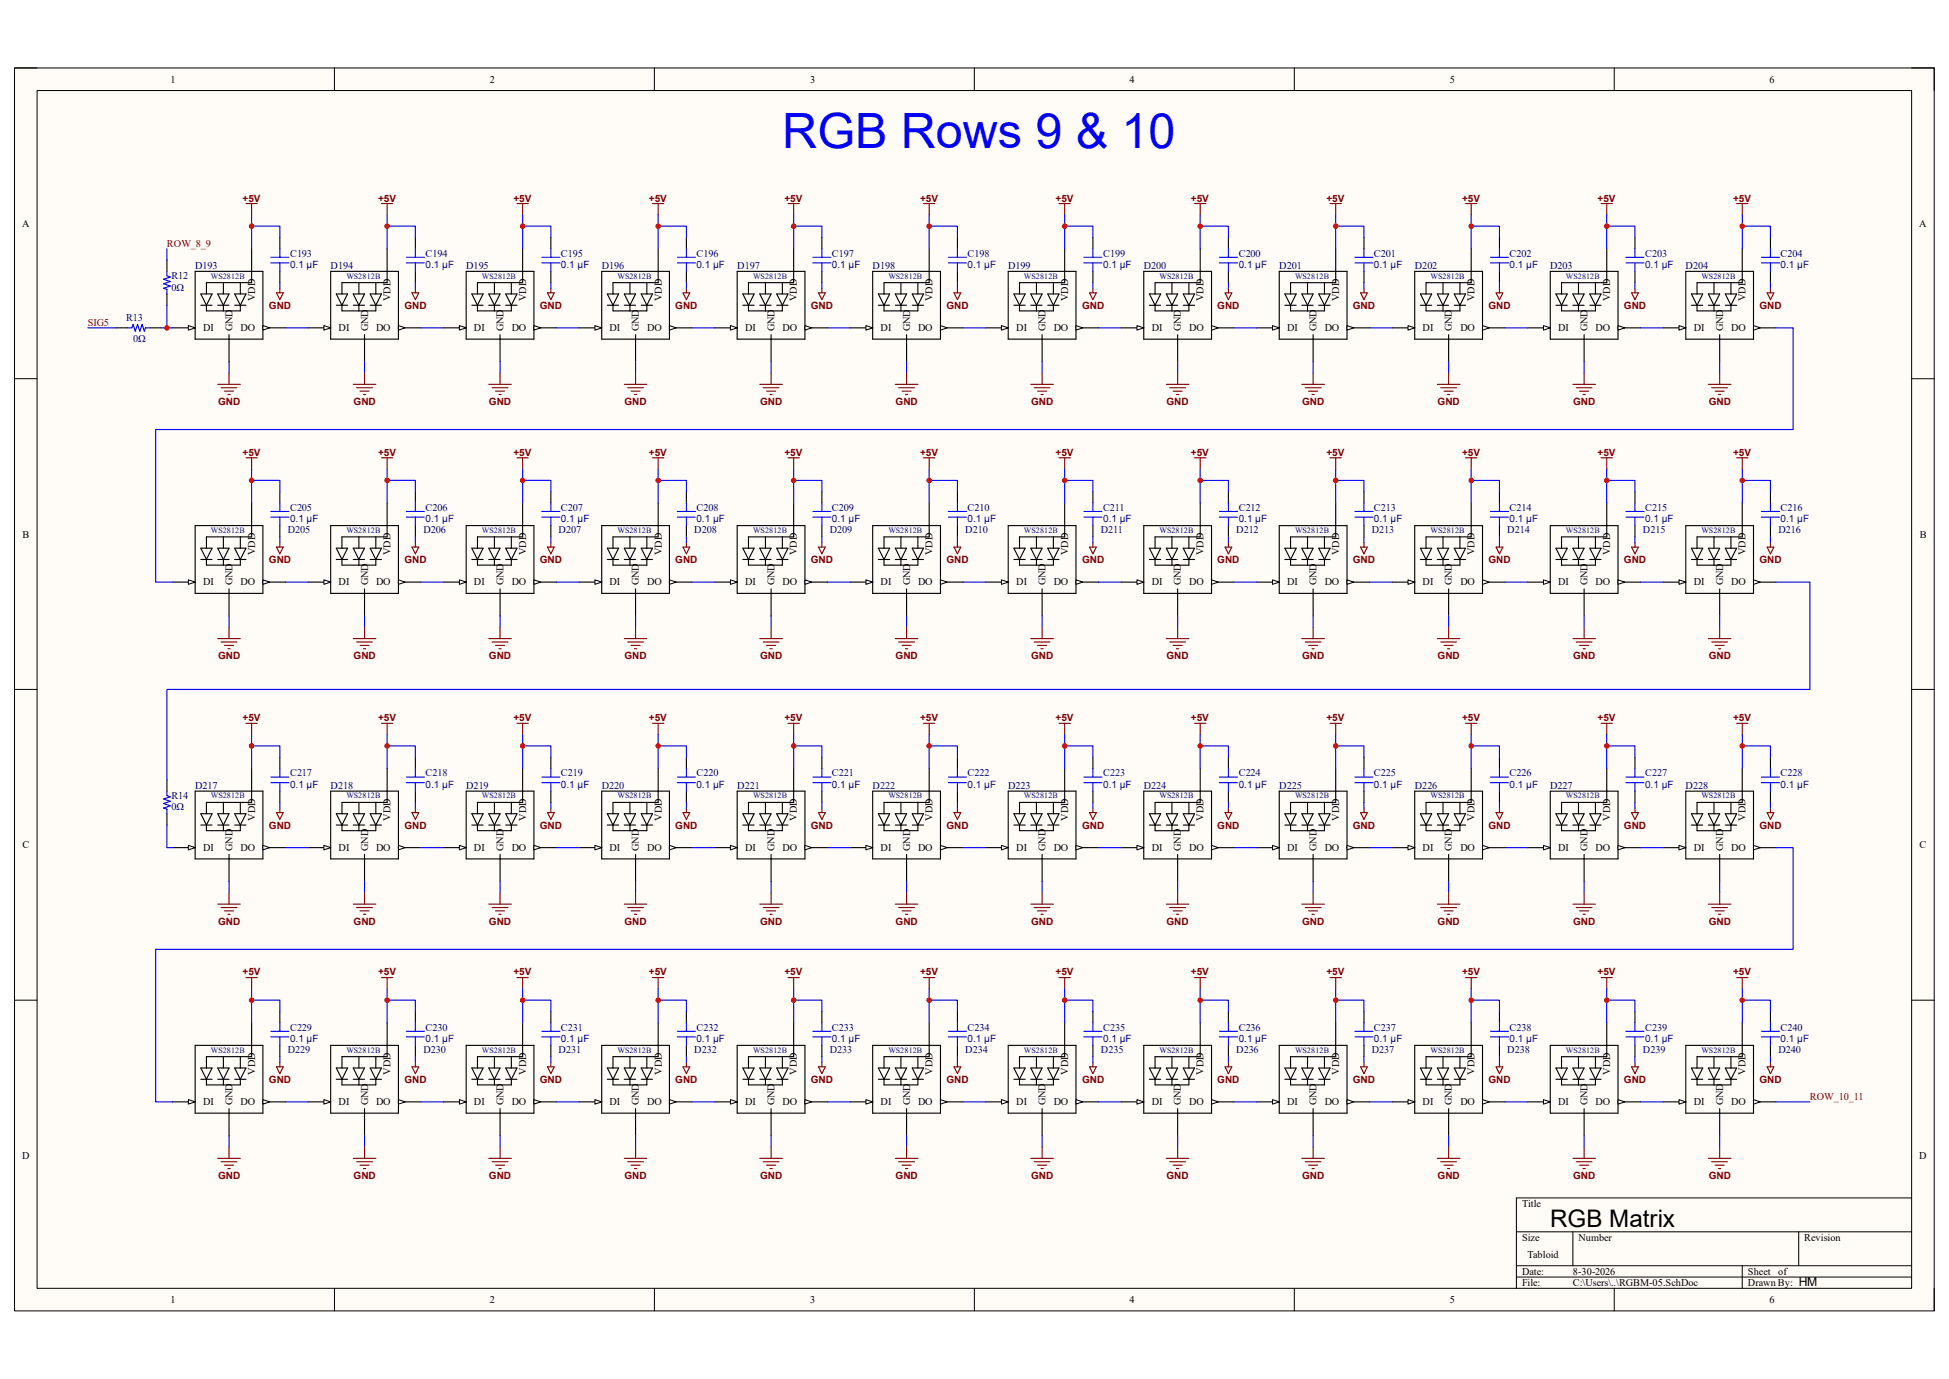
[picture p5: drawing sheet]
<svg xmlns="http://www.w3.org/2000/svg" width="297mm" height="210mm" viewBox="0 0 297 210" stroke-linecap="round" stroke-linejoin="round" font-family="sans-serif">
<defs><g id="words">
<text font-size="7.4" fill="#00f" x="119.2" y="22.6">RGB Rows 9 &amp; 10</text>
<text font-size="3.7" x="236.2" y="186.8">RGB Matrix</text>
<text font-size="1.9" x="274.1" y="195.8">HM</text>
<g font-size="1.6">
<text x="26" y="12.6">1</text>
<text x="74.6" y="12.6">2</text>
<text x="123.4" y="12.6">3</text>
<text x="172.1" y="12.6">4</text>
<text x="220.9" y="12.6">5</text>
<text x="269.7" y="12.6">6</text>
<text x="3.4" y="34.5">A</text>
<text x="292.5" y="34.5">A</text>
<text x="38.9" y="45.8" transform="rotate(-90 38.9 45.8)">VDD</text>
<text x="59.5" y="45.8" transform="rotate(-90 59.5 45.8)">VDD</text>
<text x="80.2" y="45.8" transform="rotate(-90 80.2 45.8)">VDD</text>
<text x="100.8" y="45.8" transform="rotate(-90 100.8 45.8)">VDD</text>
<text x="121.5" y="45.8" transform="rotate(-90 121.5 45.8)">VDD</text>
<text x="142.1" y="45.8" transform="rotate(-90 142.1 45.8)">VDD</text>
<text x="162.8" y="45.8" transform="rotate(-90 162.8 45.8)">VDD</text>
<text x="183.4" y="45.8" transform="rotate(-90 183.4 45.8)">VDD</text>
<text x="204.1" y="45.8" transform="rotate(-90 204.1 45.8)">VDD</text>
<text x="224.7" y="45.8" transform="rotate(-90 224.7 45.8)">VDD</text>
<text x="245.4" y="45.8" transform="rotate(-90 245.4 45.8)">VDD</text>
<text x="266" y="45.8" transform="rotate(-90 266 45.8)">VDD</text>
<text x="30.9" y="50.5">DI</text>
<text x="35.4" y="50.5" transform="rotate(-90 35.4 50.5)">GND</text>
<text x="36.7" y="50.5">DO</text>
<text x="51.6" y="50.5">DI</text>
<text x="56.1" y="50.5" transform="rotate(-90 56.1 50.5)">GND</text>
<text x="57.3" y="50.5">DO</text>
<text x="72.2" y="50.5">DI</text>
<text x="76.7" y="50.5" transform="rotate(-90 76.7 50.5)">GND</text>
<text x="78" y="50.5">DO</text>
<text x="92.9" y="50.5">DI</text>
<text x="97.4" y="50.5" transform="rotate(-90 97.4 50.5)">GND</text>
<text x="98.6" y="50.5">DO</text>
<text x="113.5" y="50.5">DI</text>
<text x="118" y="50.5" transform="rotate(-90 118 50.5)">GND</text>
<text x="119.3" y="50.5">DO</text>
<text x="134.2" y="50.5">DI</text>
<text x="138.7" y="50.5" transform="rotate(-90 138.7 50.5)">GND</text>
<text x="139.9" y="50.5">DO</text>
<text x="154.9" y="50.5">DI</text>
<text x="159.3" y="50.5" transform="rotate(-90 159.3 50.5)">GND</text>
<text x="160.6" y="50.5">DO</text>
<text x="175.5" y="50.5">DI</text>
<text x="180" y="50.5" transform="rotate(-90 180 50.5)">GND</text>
<text x="181.2" y="50.5">DO</text>
<text x="196.1" y="50.5">DI</text>
<text x="200.6" y="50.5" transform="rotate(-90 200.6 50.5)">GND</text>
<text x="201.9" y="50.5">DO</text>
<text x="216.8" y="50.5">DI</text>
<text x="221.3" y="50.5" transform="rotate(-90 221.3 50.5)">GND</text>
<text x="222.5" y="50.5">DO</text>
<text x="237.4" y="50.5">DI</text>
<text x="241.9" y="50.5" transform="rotate(-90 241.9 50.5)">GND</text>
<text x="243.2" y="50.5">DO</text>
<text x="258.1" y="50.5">DI</text>
<text x="262.6" y="50.5" transform="rotate(-90 262.6 50.5)">GND</text>
<text x="263.8" y="50.5">DO</text>
<text x="3.4" y="81.9">B</text>
<text x="292.6" y="81.9">B</text>
<text x="30.9" y="89.2">DI</text>
<text x="35.4" y="89.2" transform="rotate(-90 35.4 89.2)">GND</text>
<text x="36.7" y="89.2">DO</text>
<text x="38.9" y="84.5" transform="rotate(-90 38.9 84.5)">VDD</text>
<text x="51.6" y="89.2">DI</text>
<text x="56.1" y="89.2" transform="rotate(-90 56.1 89.2)">GND</text>
<text x="57.3" y="89.2">DO</text>
<text x="59.5" y="84.5" transform="rotate(-90 59.5 84.5)">VDD</text>
<text x="72.2" y="89.2">DI</text>
<text x="76.7" y="89.2" transform="rotate(-90 76.7 89.2)">GND</text>
<text x="78" y="89.2">DO</text>
<text x="80.2" y="84.5" transform="rotate(-90 80.2 84.5)">VDD</text>
<text x="92.9" y="89.2">DI</text>
<text x="97.4" y="89.2" transform="rotate(-90 97.4 89.2)">GND</text>
<text x="98.6" y="89.2">DO</text>
<text x="100.8" y="84.5" transform="rotate(-90 100.8 84.5)">VDD</text>
<text x="113.5" y="89.2">DI</text>
<text x="118" y="89.2" transform="rotate(-90 118 89.2)">GND</text>
<text x="119.3" y="89.2">DO</text>
<text x="121.5" y="84.5" transform="rotate(-90 121.5 84.5)">VDD</text>
<text x="134.2" y="89.2">DI</text>
<text x="138.7" y="89.2" transform="rotate(-90 138.7 89.2)">GND</text>
<text x="139.9" y="89.2">DO</text>
<text x="142.1" y="84.5" transform="rotate(-90 142.1 84.5)">VDD</text>
<text x="154.9" y="89.2">DI</text>
<text x="159.3" y="89.2" transform="rotate(-90 159.3 89.2)">GND</text>
<text x="160.6" y="89.2">DO</text>
<text x="162.8" y="84.5" transform="rotate(-90 162.8 84.5)">VDD</text>
<text x="175.5" y="89.2">DI</text>
<text x="180" y="89.2" transform="rotate(-90 180 89.2)">GND</text>
<text x="181.2" y="89.2">DO</text>
<text x="183.4" y="84.5" transform="rotate(-90 183.4 84.5)">VDD</text>
<text x="196.1" y="89.2">DI</text>
<text x="200.6" y="89.2" transform="rotate(-90 200.6 89.2)">GND</text>
<text x="201.9" y="89.2">DO</text>
<text x="204.1" y="84.5" transform="rotate(-90 204.1 84.5)">VDD</text>
<text x="216.8" y="89.2">DI</text>
<text x="221.3" y="89.2" transform="rotate(-90 221.3 89.2)">GND</text>
<text x="222.5" y="89.2">DO</text>
<text x="224.7" y="84.5" transform="rotate(-90 224.7 84.5)">VDD</text>
<text x="237.4" y="89.2">DI</text>
<text x="241.9" y="89.2" transform="rotate(-90 241.9 89.2)">GND</text>
<text x="243.2" y="89.2">DO</text>
<text x="245.4" y="84.5" transform="rotate(-90 245.4 84.5)">VDD</text>
<text x="258.1" y="89.2">DI</text>
<text x="262.6" y="89.2" transform="rotate(-90 262.6 89.2)">GND</text>
<text x="263.8" y="89.2">DO</text>
<text x="266" y="84.5" transform="rotate(-90 266 84.5)">VDD</text>
<text x="38.9" y="125" transform="rotate(-90 38.9 125)">VDD</text>
<text x="59.5" y="125" transform="rotate(-90 59.5 125)">VDD</text>
<text x="80.2" y="125" transform="rotate(-90 80.2 125)">VDD</text>
<text x="100.8" y="125" transform="rotate(-90 100.8 125)">VDD</text>
<text x="121.5" y="125" transform="rotate(-90 121.5 125)">VDD</text>
<text x="142.1" y="125" transform="rotate(-90 142.1 125)">VDD</text>
<text x="162.8" y="125" transform="rotate(-90 162.8 125)">VDD</text>
<text x="183.4" y="125" transform="rotate(-90 183.4 125)">VDD</text>
<text x="204.1" y="125" transform="rotate(-90 204.1 125)">VDD</text>
<text x="224.7" y="125" transform="rotate(-90 224.7 125)">VDD</text>
<text x="245.4" y="125" transform="rotate(-90 245.4 125)">VDD</text>
<text x="266" y="125" transform="rotate(-90 266 125)">VDD</text>
<text x="3.4" y="129.2">C</text>
<text x="30.9" y="129.6">DI</text>
<text x="35.4" y="129.6" transform="rotate(-90 35.4 129.6)">GND</text>
<text x="36.7" y="129.6">DO</text>
<text x="51.6" y="129.6">DI</text>
<text x="56.1" y="129.6" transform="rotate(-90 56.1 129.6)">GND</text>
<text x="57.3" y="129.6">DO</text>
<text x="72.2" y="129.6">DI</text>
<text x="76.7" y="129.6" transform="rotate(-90 76.7 129.6)">GND</text>
<text x="78" y="129.6">DO</text>
<text x="92.9" y="129.6">DI</text>
<text x="97.4" y="129.6" transform="rotate(-90 97.4 129.6)">GND</text>
<text x="98.6" y="129.6">DO</text>
<text x="113.5" y="129.6">DI</text>
<text x="118" y="129.6" transform="rotate(-90 118 129.6)">GND</text>
<text x="119.3" y="129.6">DO</text>
<text x="134.2" y="129.6">DI</text>
<text x="138.7" y="129.6" transform="rotate(-90 138.7 129.6)">GND</text>
<text x="139.9" y="129.6">DO</text>
<text x="154.9" y="129.6">DI</text>
<text x="159.3" y="129.6" transform="rotate(-90 159.3 129.6)">GND</text>
<text x="160.6" y="129.6">DO</text>
<text x="175.5" y="129.6">DI</text>
<text x="180" y="129.6" transform="rotate(-90 180 129.6)">GND</text>
<text x="181.2" y="129.6">DO</text>
<text x="196.1" y="129.6">DI</text>
<text x="200.6" y="129.6" transform="rotate(-90 200.6 129.6)">GND</text>
<text x="201.9" y="129.6">DO</text>
<text x="216.8" y="129.6">DI</text>
<text x="221.3" y="129.6" transform="rotate(-90 221.3 129.6)">GND</text>
<text x="222.5" y="129.6">DO</text>
<text x="237.4" y="129.6">DI</text>
<text x="241.9" y="129.6" transform="rotate(-90 241.9 129.6)">GND</text>
<text x="243.2" y="129.6">DO</text>
<text x="258.1" y="129.6">DI</text>
<text x="262.6" y="129.6" transform="rotate(-90 262.6 129.6)">GND</text>
<text x="263.8" y="129.6">DO</text>
<text x="292.5" y="129.2">C</text>
<text x="38.9" y="163.7" transform="rotate(-90 38.9 163.7)">VDD</text>
<text x="59.5" y="163.7" transform="rotate(-90 59.5 163.7)">VDD</text>
<text x="80.2" y="163.7" transform="rotate(-90 80.2 163.7)">VDD</text>
<text x="100.8" y="163.7" transform="rotate(-90 100.8 163.7)">VDD</text>
<text x="121.5" y="163.7" transform="rotate(-90 121.5 163.7)">VDD</text>
<text x="142.1" y="163.7" transform="rotate(-90 142.1 163.7)">VDD</text>
<text x="162.8" y="163.7" transform="rotate(-90 162.8 163.7)">VDD</text>
<text x="183.4" y="163.7" transform="rotate(-90 183.4 163.7)">VDD</text>
<text x="204.1" y="163.7" transform="rotate(-90 204.1 163.7)">VDD</text>
<text x="224.7" y="163.7" transform="rotate(-90 224.7 163.7)">VDD</text>
<text x="245.4" y="163.7" transform="rotate(-90 245.4 163.7)">VDD</text>
<text x="266" y="163.7" transform="rotate(-90 266 163.7)">VDD</text>
<text x="30.9" y="168.3">DI</text>
<text x="35.4" y="168.3" transform="rotate(-90 35.4 168.3)">GND</text>
<text x="36.7" y="168.3">DO</text>
<text x="51.6" y="168.3">DI</text>
<text x="56.1" y="168.3" transform="rotate(-90 56.1 168.3)">GND</text>
<text x="57.3" y="168.3">DO</text>
<text x="72.2" y="168.3">DI</text>
<text x="76.7" y="168.3" transform="rotate(-90 76.7 168.3)">GND</text>
<text x="78" y="168.3">DO</text>
<text x="92.9" y="168.3">DI</text>
<text x="97.4" y="168.3" transform="rotate(-90 97.4 168.3)">GND</text>
<text x="98.6" y="168.3">DO</text>
<text x="113.5" y="168.3">DI</text>
<text x="118" y="168.3" transform="rotate(-90 118 168.3)">GND</text>
<text x="119.3" y="168.3">DO</text>
<text x="134.2" y="168.3">DI</text>
<text x="138.7" y="168.3" transform="rotate(-90 138.7 168.3)">GND</text>
<text x="139.9" y="168.3">DO</text>
<text x="154.9" y="168.3">DI</text>
<text x="159.3" y="168.3" transform="rotate(-90 159.3 168.3)">GND</text>
<text x="160.6" y="168.3">DO</text>
<text x="175.5" y="168.3">DI</text>
<text x="180" y="168.3" transform="rotate(-90 180 168.3)">GND</text>
<text x="181.2" y="168.3">DO</text>
<text x="196.1" y="168.3">DI</text>
<text x="200.6" y="168.3" transform="rotate(-90 200.6 168.3)">GND</text>
<text x="201.9" y="168.3">DO</text>
<text x="216.8" y="168.3">DI</text>
<text x="221.3" y="168.3" transform="rotate(-90 221.3 168.3)">GND</text>
<text x="222.5" y="168.3">DO</text>
<text x="237.4" y="168.3">DI</text>
<text x="241.9" y="168.3" transform="rotate(-90 241.9 168.3)">GND</text>
<text x="243.2" y="168.3">DO</text>
<text x="258.1" y="168.3">DI</text>
<text x="262.6" y="168.3" transform="rotate(-90 262.6 168.3)">GND</text>
<text x="263.8" y="168.3">DO</text>
<text x="3.4" y="176.5">D</text>
<text x="292.5" y="176.5">D</text>
<text x="231.9" y="183.8">Title</text>
<text x="231.9" y="189">Size</text>
<text x="232.8" y="191.6">Tabloid</text>
<text x="240.5" y="189">Number</text>
<text x="274.9" y="189">Revision</text>
<text x="231.9" y="194.1">Date:</text>
<text x="231.9" y="195.9">File:</text>
<text x="239.7" y="194.1">8-30-2026</text>
<text x="239.7" y="195.9">C:\Users\..\RGBM-05.SchDoc</text>
<text x="266.4" y="194.1">Sheet</text>
<text x="266.4" y="195.9">Drawn By:</text>
<text x="271" y="194.1">of</text>
<text x="26" y="198.5">1</text>
<text x="74.6" y="198.5">2</text>
<text x="123.4" y="198.5">3</text>
<text x="172.1" y="198.5">4</text>
<text x="220.9" y="198.5">5</text>
<text x="269.7" y="198.5">6</text>
</g>
<g font-size="1.6" fill="#800000">
<text x="25.4" y="37.5">ROW_8_9</text>
<text x="13.4" y="49.6">SIG5</text>
<text x="275.8" y="167.5">ROW_10_11</text>
</g>
<g font-size="1.6" fill="#000080">
<text x="29.7" y="41">D193</text>
<text x="44.2" y="39.1">C193</text>
<text x="50.4" y="41">D194</text>
<text x="64.9" y="39.1">C194</text>
<text x="71" y="41">D195</text>
<text x="85.5" y="39.1">C195</text>
<text x="91.7" y="41">D196</text>
<text x="106.1" y="39.1">C196</text>
<text x="112.4" y="41">D197</text>
<text x="126.8" y="39.1">C197</text>
<text x="133" y="41">D198</text>
<text x="147.4" y="39.1">C198</text>
<text x="153.6" y="41">D199</text>
<text x="168.1" y="39.1">C199</text>
<text x="174.3" y="41">D200</text>
<text x="188.8" y="39.1">C200</text>
<text x="194.9" y="41">D201</text>
<text x="209.4" y="39.1">C201</text>
<text x="215.6" y="41">D202</text>
<text x="230" y="39.1">C202</text>
<text x="236.2" y="41">D203</text>
<text x="250.7" y="39.1">C203</text>
<text x="256.9" y="41">D204</text>
<text x="271.4" y="39.1">C204</text>
<text x="26.1" y="42.5">R12</text>
<text x="26.1" y="44.3">0Ω</text>
<text x="19.2" y="48.9">R13</text>
<text x="20.3" y="52.2">0Ω</text>
<text x="44.2" y="77.8">C205</text>
<text x="64.9" y="77.8">C206</text>
<text x="85.5" y="77.8">C207</text>
<text x="106.1" y="77.8">C208</text>
<text x="126.8" y="77.8">C209</text>
<text x="147.4" y="77.8">C210</text>
<text x="168.1" y="77.8">C211</text>
<text x="188.8" y="77.8">C212</text>
<text x="209.4" y="77.8">C213</text>
<text x="230" y="77.8">C214</text>
<text x="250.7" y="77.8">C215</text>
<text x="271.4" y="77.8">C216</text>
<text x="43.9" y="81.2">D205</text>
<text x="64.5" y="81.2">D206</text>
<text x="85.1" y="81.2">D207</text>
<text x="105.8" y="81.2">D208</text>
<text x="126.4" y="81.2">D209</text>
<text x="147.1" y="81.2">D210</text>
<text x="167.8" y="81.2">D211</text>
<text x="188.4" y="81.2">D212</text>
<text x="209" y="81.2">D213</text>
<text x="229.7" y="81.2">D214</text>
<text x="250.4" y="81.2">D215</text>
<text x="271" y="81.2">D216</text>
<text x="44.2" y="118.2">C217</text>
<text x="64.9" y="118.2">C218</text>
<text x="85.5" y="118.2">C219</text>
<text x="106.1" y="118.2">C220</text>
<text x="126.8" y="118.2">C221</text>
<text x="147.4" y="118.2">C222</text>
<text x="168.1" y="118.2">C223</text>
<text x="188.8" y="118.2">C224</text>
<text x="209.4" y="118.2">C225</text>
<text x="230" y="118.2">C226</text>
<text x="250.7" y="118.2">C227</text>
<text x="271.4" y="118.2">C228</text>
<text x="26.1" y="121.7">R14</text>
<text x="26.1" y="123.4">0Ω</text>
<text x="29.7" y="120.1">D217</text>
<text x="50.4" y="120.1">D218</text>
<text x="71" y="120.1">D219</text>
<text x="91.7" y="120.1">D220</text>
<text x="112.4" y="120.1">D221</text>
<text x="133" y="120.1">D222</text>
<text x="153.6" y="120.1">D223</text>
<text x="174.3" y="120.1">D224</text>
<text x="194.9" y="120.1">D225</text>
<text x="215.6" y="120.1">D226</text>
<text x="236.2" y="120.1">D227</text>
<text x="256.9" y="120.1">D228</text>
<text x="43.9" y="160.4">D229</text>
<text x="44.2" y="157">C229</text>
<text x="64.5" y="160.4">D230</text>
<text x="64.9" y="157">C230</text>
<text x="85.1" y="160.4">D231</text>
<text x="85.5" y="157">C231</text>
<text x="105.8" y="160.4">D232</text>
<text x="106.1" y="157">C232</text>
<text x="126.4" y="160.4">D233</text>
<text x="126.8" y="157">C233</text>
<text x="147.1" y="160.4">D234</text>
<text x="147.4" y="157">C234</text>
<text x="167.8" y="160.4">D235</text>
<text x="168.1" y="157">C235</text>
<text x="188.4" y="160.4">D236</text>
<text x="188.8" y="157">C236</text>
<text x="209" y="160.4">D237</text>
<text x="209.4" y="157">C237</text>
<text x="229.7" y="160.4">D238</text>
<text x="230" y="157">C238</text>
<text x="250.4" y="160.4">D239</text>
<text x="250.7" y="157">C239</text>
<text x="271" y="160.4">D240</text>
<text x="271.4" y="157">C240</text>
</g>
<g font-size="1.5" fill="#800000">
<text x="37" y="30.7">+5V</text>
<text x="57.6" y="30.7">+5V</text>
<text x="78.2" y="30.7">+5V</text>
<text x="98.9" y="30.7">+5V</text>
<text x="119.5" y="30.7">+5V</text>
<text x="140.2" y="30.7">+5V</text>
<text x="160.9" y="30.7">+5V</text>
<text x="181.5" y="30.7">+5V</text>
<text x="202.1" y="30.7">+5V</text>
<text x="222.8" y="30.7">+5V</text>
<text x="243.5" y="30.7">+5V</text>
<text x="264.1" y="30.7">+5V</text>
<text x="41" y="47">GND</text>
<text x="61.6" y="47">GND</text>
<text x="82.3" y="47">GND</text>
<text x="102.9" y="47">GND</text>
<text x="123.6" y="47">GND</text>
<text x="144.2" y="47">GND</text>
<text x="164.9" y="47">GND</text>
<text x="185.5" y="47">GND</text>
<text x="206.2" y="47">GND</text>
<text x="226.8" y="47">GND</text>
<text x="247.5" y="47">GND</text>
<text x="268.1" y="47">GND</text>
<text x="33.2" y="61.6">GND</text>
<text x="53.9" y="61.6">GND</text>
<text x="74.5" y="61.6">GND</text>
<text x="95.2" y="61.6">GND</text>
<text x="115.8" y="61.6">GND</text>
<text x="136.5" y="61.6">GND</text>
<text x="157.1" y="61.6">GND</text>
<text x="177.8" y="61.6">GND</text>
<text x="198.4" y="61.6">GND</text>
<text x="219.1" y="61.6">GND</text>
<text x="239.7" y="61.6">GND</text>
<text x="260.4" y="61.6">GND</text>
<text x="37" y="69.4">+5V</text>
<text x="57.6" y="69.4">+5V</text>
<text x="78.2" y="69.4">+5V</text>
<text x="98.9" y="69.4">+5V</text>
<text x="119.5" y="69.4">+5V</text>
<text x="140.2" y="69.4">+5V</text>
<text x="160.9" y="69.4">+5V</text>
<text x="181.5" y="69.4">+5V</text>
<text x="202.1" y="69.4">+5V</text>
<text x="222.8" y="69.4">+5V</text>
<text x="243.5" y="69.4">+5V</text>
<text x="264.1" y="69.4">+5V</text>
<text x="41" y="85.7">GND</text>
<text x="61.6" y="85.7">GND</text>
<text x="82.3" y="85.7">GND</text>
<text x="102.9" y="85.7">GND</text>
<text x="123.6" y="85.7">GND</text>
<text x="144.2" y="85.7">GND</text>
<text x="164.9" y="85.7">GND</text>
<text x="185.5" y="85.7">GND</text>
<text x="206.2" y="85.7">GND</text>
<text x="226.8" y="85.7">GND</text>
<text x="247.5" y="85.7">GND</text>
<text x="268.1" y="85.7">GND</text>
<text x="33.2" y="100.4">GND</text>
<text x="53.9" y="100.4">GND</text>
<text x="74.5" y="100.4">GND</text>
<text x="95.2" y="100.4">GND</text>
<text x="115.8" y="100.4">GND</text>
<text x="136.5" y="100.4">GND</text>
<text x="157.1" y="100.4">GND</text>
<text x="177.8" y="100.4">GND</text>
<text x="198.4" y="100.4">GND</text>
<text x="219.1" y="100.4">GND</text>
<text x="239.7" y="100.4">GND</text>
<text x="260.4" y="100.4">GND</text>
<text x="37" y="109.9">+5V</text>
<text x="57.6" y="109.9">+5V</text>
<text x="78.2" y="109.9">+5V</text>
<text x="98.9" y="109.9">+5V</text>
<text x="119.5" y="109.9">+5V</text>
<text x="140.2" y="109.9">+5V</text>
<text x="160.9" y="109.9">+5V</text>
<text x="181.5" y="109.9">+5V</text>
<text x="202.1" y="109.9">+5V</text>
<text x="222.8" y="109.9">+5V</text>
<text x="243.5" y="109.9">+5V</text>
<text x="264.1" y="109.9">+5V</text>
<text x="41" y="126.2">GND</text>
<text x="61.6" y="126.2">GND</text>
<text x="82.3" y="126.2">GND</text>
<text x="102.9" y="126.2">GND</text>
<text x="123.6" y="126.2">GND</text>
<text x="144.2" y="126.2">GND</text>
<text x="164.9" y="126.2">GND</text>
<text x="185.5" y="126.2">GND</text>
<text x="206.2" y="126.2">GND</text>
<text x="226.8" y="126.2">GND</text>
<text x="247.5" y="126.2">GND</text>
<text x="268.1" y="126.2">GND</text>
<text x="33.2" y="140.8">GND</text>
<text x="53.9" y="140.8">GND</text>
<text x="74.5" y="140.8">GND</text>
<text x="95.2" y="140.8">GND</text>
<text x="115.8" y="140.8">GND</text>
<text x="136.5" y="140.8">GND</text>
<text x="157.1" y="140.8">GND</text>
<text x="177.8" y="140.8">GND</text>
<text x="198.4" y="140.8">GND</text>
<text x="219.1" y="140.8">GND</text>
<text x="239.7" y="140.8">GND</text>
<text x="260.4" y="140.8">GND</text>
<text x="37" y="148.5">+5V</text>
<text x="57.6" y="148.5">+5V</text>
<text x="78.2" y="148.5">+5V</text>
<text x="98.9" y="148.5">+5V</text>
<text x="119.5" y="148.5">+5V</text>
<text x="140.2" y="148.5">+5V</text>
<text x="160.9" y="148.5">+5V</text>
<text x="181.5" y="148.5">+5V</text>
<text x="202.1" y="148.5">+5V</text>
<text x="222.8" y="148.5">+5V</text>
<text x="243.5" y="148.5">+5V</text>
<text x="264.1" y="148.5">+5V</text>
<text x="41" y="164.9">GND</text>
<text x="61.6" y="164.9">GND</text>
<text x="82.3" y="164.9">GND</text>
<text x="102.9" y="164.9">GND</text>
<text x="123.6" y="164.9">GND</text>
<text x="144.2" y="164.9">GND</text>
<text x="164.9" y="164.9">GND</text>
<text x="185.5" y="164.9">GND</text>
<text x="206.2" y="164.9">GND</text>
<text x="226.8" y="164.9">GND</text>
<text x="247.5" y="164.9">GND</text>
<text x="268.1" y="164.9">GND</text>
<text x="33.2" y="179.5">GND</text>
<text x="53.9" y="179.5">GND</text>
<text x="74.5" y="179.5">GND</text>
<text x="95.2" y="179.5">GND</text>
<text x="115.8" y="179.5">GND</text>
<text x="136.5" y="179.5">GND</text>
<text x="157.1" y="179.5">GND</text>
<text x="177.8" y="179.5">GND</text>
<text x="198.4" y="179.5">GND</text>
<text x="219.1" y="179.5">GND</text>
<text x="239.7" y="179.5">GND</text>
<text x="260.4" y="179.5">GND</text>
</g>
<g font-size="1.5" fill="#000080">
<text x="44.2" y="40.8">0.1 µF</text>
<text x="64.9" y="40.8">0.1 µF</text>
<text x="85.5" y="40.8">0.1 µF</text>
<text x="106.1" y="40.8">0.1 µF</text>
<text x="126.8" y="40.8">0.1 µF</text>
<text x="147.4" y="40.8">0.1 µF</text>
<text x="168.1" y="40.8">0.1 µF</text>
<text x="188.8" y="40.8">0.1 µF</text>
<text x="209.4" y="40.8">0.1 µF</text>
<text x="230" y="40.8">0.1 µF</text>
<text x="250.7" y="40.8">0.1 µF</text>
<text x="271.4" y="40.8">0.1 µF</text>
<text x="44.2" y="79.5">0.1 µF</text>
<text x="64.9" y="79.5">0.1 µF</text>
<text x="85.5" y="79.5">0.1 µF</text>
<text x="106.1" y="79.5">0.1 µF</text>
<text x="126.8" y="79.5">0.1 µF</text>
<text x="147.4" y="79.5">0.1 µF</text>
<text x="168.1" y="79.5">0.1 µF</text>
<text x="188.8" y="79.5">0.1 µF</text>
<text x="209.4" y="79.5">0.1 µF</text>
<text x="230" y="79.5">0.1 µF</text>
<text x="250.7" y="79.5">0.1 µF</text>
<text x="271.4" y="79.5">0.1 µF</text>
<text x="44.2" y="120">0.1 µF</text>
<text x="64.9" y="120">0.1 µF</text>
<text x="85.5" y="120">0.1 µF</text>
<text x="106.1" y="120">0.1 µF</text>
<text x="126.8" y="120">0.1 µF</text>
<text x="147.4" y="120">0.1 µF</text>
<text x="168.1" y="120">0.1 µF</text>
<text x="188.8" y="120">0.1 µF</text>
<text x="209.4" y="120">0.1 µF</text>
<text x="230" y="120">0.1 µF</text>
<text x="250.7" y="120">0.1 µF</text>
<text x="271.4" y="120">0.1 µF</text>
<text x="44.2" y="158.7">0.1 µF</text>
<text x="64.9" y="158.7">0.1 µF</text>
<text x="85.5" y="158.7">0.1 µF</text>
<text x="106.1" y="158.7">0.1 µF</text>
<text x="126.8" y="158.7">0.1 µF</text>
<text x="147.4" y="158.7">0.1 µF</text>
<text x="168.1" y="158.7">0.1 µF</text>
<text x="188.8" y="158.7">0.1 µF</text>
<text x="209.4" y="158.7">0.1 µF</text>
<text x="230" y="158.7">0.1 µF</text>
<text x="250.7" y="158.7">0.1 µF</text>
<text x="271.4" y="158.7">0.1 µF</text>
</g>
<g font-size="1.2" fill="#000080">
<text x="32.1" y="42.4">WS2812B</text>
<text x="52.8" y="42.4">WS2812B</text>
<text x="73.4" y="42.4">WS2812B</text>
<text x="94.1" y="42.4">WS2812B</text>
<text x="114.8" y="42.4">WS2812B</text>
<text x="135.4" y="42.4">WS2812B</text>
<text x="156" y="42.4">WS2812B</text>
<text x="176.7" y="42.4">WS2812B</text>
<text x="197.4" y="42.4">WS2812B</text>
<text x="218" y="42.4">WS2812B</text>
<text x="238.6" y="42.4">WS2812B</text>
<text x="259.3" y="42.4">WS2812B</text>
<text x="32.1" y="81.2">WS2812B</text>
<text x="52.8" y="81.2">WS2812B</text>
<text x="73.4" y="81.2">WS2812B</text>
<text x="94.1" y="81.2">WS2812B</text>
<text x="114.8" y="81.2">WS2812B</text>
<text x="135.4" y="81.2">WS2812B</text>
<text x="156" y="81.2">WS2812B</text>
<text x="176.7" y="81.2">WS2812B</text>
<text x="197.4" y="81.2">WS2812B</text>
<text x="218" y="81.2">WS2812B</text>
<text x="238.6" y="81.2">WS2812B</text>
<text x="259.3" y="81.2">WS2812B</text>
<text x="32.1" y="121.6">WS2812B</text>
<text x="52.8" y="121.6">WS2812B</text>
<text x="73.4" y="121.6">WS2812B</text>
<text x="94.1" y="121.6">WS2812B</text>
<text x="114.8" y="121.6">WS2812B</text>
<text x="135.4" y="121.6">WS2812B</text>
<text x="156" y="121.6">WS2812B</text>
<text x="176.7" y="121.6">WS2812B</text>
<text x="197.4" y="121.6">WS2812B</text>
<text x="218" y="121.6">WS2812B</text>
<text x="238.6" y="121.6">WS2812B</text>
<text x="259.3" y="121.6">WS2812B</text>
<text x="32.1" y="160.3">WS2812B</text>
<text x="52.8" y="160.3">WS2812B</text>
<text x="73.4" y="160.3">WS2812B</text>
<text x="94.1" y="160.3">WS2812B</text>
<text x="114.8" y="160.3">WS2812B</text>
<text x="135.4" y="160.3">WS2812B</text>
<text x="156" y="160.3">WS2812B</text>
<text x="176.7" y="160.3">WS2812B</text>
<text x="197.4" y="160.3">WS2812B</text>
<text x="218" y="160.3">WS2812B</text>
<text x="238.6" y="160.3">WS2812B</text>
<text x="259.3" y="160.3">WS2812B</text>
</g>
</g></defs>
<path d="M2.2 10.4h292.6v189.2h-292.6z" fill-rule="evenodd" fill="#fffcf8"/>
<path d="M2.2 10.4h292.6v189.2h-292.6z" fill="none" stroke="#000" stroke-width=".15"/>
<path d="M5.7 13.8h285.6v182.4h-285.6z" fill-rule="evenodd" fill="#fffcf8"/>
<g fill="none" stroke="#000" stroke-width=".15">
<path d="M2.2 10.3h3.4M5.7 13.8h285.6v182.4h-285.6zM51 10.3v3.5M99.7 10.4v3.4M148.5 10.4v3.4M197.2 10.4v3.4M246 10.4v3.4M291.3 10.4h3.5v3.4M2.2 57.7h3.4M291.3 57.7h3.5M2.2 105h3.4M291.3 105h3.5"/>
<path d="M2.2 152.3h3.4M291.3 152.3h3.5M51 196.2v3.4M99.7 196.2v3.4M148.5 196.2v3.4M197.2 196.2v3.4M231.1 187.6h60.2M231.1 192.8h60.2M231.1 194.5h60.2M239.7 187.6v5.2M246 196.2v3.4M265.5 192.8v3.4"/>
<path d="M274.1 187.6v5.2M291.3 182.4h-60.2v13.8M294.8 196.2v3.4"/>
</g>
<g fill="none" stroke="#000" stroke-width=".17">
<path d="M29.7 41.3h10.4v10.3h-10.4zM30.6 46.5h1.7M30.6 44.8h1.7l-.8 1.7zM31.5 46.5v.8h5.1v-.8M33.2 46.5h1.7M33.2 44.8h1.7l-.9 1.7zM34 43v1.8M34 46.5v.8M34.9 51v4.1M35.8 46.5h1.7M35.8 44.8h1.7l-.9 1.7zM36.6 43v1.8"/>
<path d="M38.3 41.3v1.7h-6.8v1.8M40.1 49.9h3.4"/>
</g>
<path d="M40.1 49.6l1 .3-1 .4z" fill="#f8fcff"/>
<path d="M40.1 49.6l1 .3-1 .4z" fill="none" stroke="#000" stroke-width=".15"/>
<path d="M38.3 37.9v3.4M26.3 49.9h3.4" fill="none" stroke="#000" stroke-width=".17"/>
<path d="M28.7 49.6l1 .3-1 .4z" fill="#f8fcff"/>
<path d="M28.7 49.6l1 .3-1 .4z" fill="none" stroke="#000" stroke-width=".15"/>
<path d="M37.5 31h1.7M38.3 31v1.7M33.2 58.5h3.4M33.7 59h2.4M34.2 59.6h1.4M34.9 56.8v1.7M34.7 60.1h.4" fill="none" stroke="#800000" stroke-width=".17"/>
<path d="M34.9 55.1v1.7" fill="none" stroke="#00f" stroke-width=".17"/>
<g fill="none" stroke="#000" stroke-width=".17">
<path d="M50.4 41.3h10.3v10.3h-10.3zM51.2 46.5h1.8M51.2 44.8h1.8l-.9 1.7zM52.1 46.5v.8h5.2v-.8M53.8 46.5h1.8M53.8 44.8h1.8l-.9 1.7zM54.7 43v1.8M54.7 46.5v.8M55.6 51v4.1M56.4 46.5h1.7M56.4 44.8h1.7l-.8 1.7zM57.3 43v1.8"/>
<path d="M59 41.3v1.7h-6.9v1.8M60.7 49.9h3.5"/>
</g>
<path d="M60.7 49.6l1 .3-1 .4z" fill="#f8fcff"/>
<path d="M60.7 49.6l1 .3-1 .4z" fill="none" stroke="#000" stroke-width=".15"/>
<path d="M59 37.9v3.4M46.9 49.9h3.5" fill="none" stroke="#000" stroke-width=".17"/>
<path d="M49.4 49.6l1 .3-1 .4z" fill="#f8fcff"/>
<path d="M49.4 49.6l1 .3-1 .4z" fill="none" stroke="#000" stroke-width=".15"/>
<path d="M55.6 55.1v1.7" fill="none" stroke="#00f" stroke-width=".17"/>
<path d="M53.8 58.5h3.5M54.3 59h2.5M54.9 59.6h1.3M55.6 56.8v1.7M55.4 60.1h.3" fill="none" stroke="#800000" stroke-width=".17"/>
<g fill="none" stroke="#000" stroke-width=".17">
<path d="M71 41.3h10.4v10.3h-10.4zM71.9 46.5h1.7M71.9 44.8h1.7l-.8 1.7zM72.8 46.5v.8h5.1v-.8M74.5 46.5h1.7M74.5 44.8h1.7l-.9 1.7zM75.3 43v1.8M75.3 46.5v.8M76.2 51v4.1M77.1 46.5h1.7M77.1 44.8h1.7l-.9 1.7zM77.9 43v1.8"/>
<path d="M79.6 41.3v1.7h-6.8v1.8M81.4 49.9h3.4"/>
</g>
<path d="M81.4 49.6l1 .3-1 .4z" fill="#f8fcff"/>
<path d="M81.4 49.6l1 .3-1 .4z" fill="none" stroke="#000" stroke-width=".15"/>
<path d="M79.6 37.9v3.4M67.6 49.9h3.4" fill="none" stroke="#000" stroke-width=".17"/>
<path d="M70 49.6l1 .3-1 .4z" fill="#f8fcff"/>
<path d="M70 49.6l1 .3-1 .4z" fill="none" stroke="#000" stroke-width=".15"/>
<path d="M76.2 55.1v1.7" fill="none" stroke="#00f" stroke-width=".17"/>
<path d="M74.5 58.5h3.4M75 59h2.4M75.5 59.6h1.4M76.2 56.8v1.7M76 60.1h.4" fill="none" stroke="#800000" stroke-width=".17"/>
<g fill="none" stroke="#000" stroke-width=".17">
<path d="M91.7 41.3h10.3v10.4h-10.3zM92.6 46.5h1.7M92.6 44.8h1.7l-.9 1.7zM93.4 46.5v.8h5.2v-.8M95.1 46.5h1.8M95.1 44.8h1.8l-.9 1.7zM96 43v1.8M96 46.5v.8M96.9 51v4.1M97.7 46.5h1.7M97.7 44.8h1.7l-.8 1.7zM98.6 43v1.8"/>
<path d="M100.3 41.3v1.7h-6.9v1.8M102 49.9h3.5"/>
</g>
<path d="M102 49.6l1 .3-1 .4z" fill="#f8fcff"/>
<path d="M102 49.6l1 .3-1 .4z" fill="none" stroke="#000" stroke-width=".15"/>
<path d="M100.3 37.9v3.4M88.2 49.9h3.5" fill="none" stroke="#000" stroke-width=".17"/>
<path d="M90.7 49.6l1 .3-1 .4z" fill="#f8fcff"/>
<path d="M90.7 49.6l1 .3-1 .4z" fill="none" stroke="#000" stroke-width=".15"/>
<path d="M96.9 55.1v1.7" fill="none" stroke="#00f" stroke-width=".17"/>
<path d="M95.1 58.5h3.5M95.7 59h2.4M96.2 59.6h1.3M96.9 56.8v1.7M96.7 60.1h.3" fill="none" stroke="#800000" stroke-width=".17"/>
<g fill="none" stroke="#000" stroke-width=".17">
<path d="M112.3 41.3h10.4v10.4h-10.4zM113.2 46.5h1.7M113.2 44.8h1.7l-.8 1.7zM114.1 46.5v.8h5.1v-.8M115.8 46.5h1.7M115.8 44.8h1.7l-.9 1.7zM116.6 43v1.8M116.6 46.5v.8M117.5 51v4.1M118.4 46.5h1.7M118.4 44.8h1.7l-.9 1.7zM119.2 43v1.8"/>
<path d="M120.9 41.3v1.7h-6.8v1.8M122.7 49.9h3.4"/>
</g>
<path d="M122.7 49.6l1 .3-1 .4z" fill="#f8fcff"/>
<path d="M122.7 49.6l1 .3-1 .4z" fill="none" stroke="#000" stroke-width=".15"/>
<path d="M120.9 37.9v3.4M108.9 49.9h3.4" fill="none" stroke="#000" stroke-width=".17"/>
<path d="M111.3 49.6l1 .3-1 .4z" fill="#f8fcff"/>
<path d="M111.3 49.6l1 .3-1 .4z" fill="none" stroke="#000" stroke-width=".15"/>
<path d="M117.5 55.1v1.7" fill="none" stroke="#00f" stroke-width=".17"/>
<path d="M115.8 58.5h3.4M116.3 59h2.4M116.8 59.6h1.4M117.5 56.8v1.7M117.3 60.1h.4" fill="none" stroke="#800000" stroke-width=".17"/>
<g fill="none" stroke="#000" stroke-width=".17">
<path d="M133 41.3h10.3v10.4h-10.3zM133.9 46.5h1.7M133.9 44.8h1.7l-.9 1.7zM134.7 46.5v.8h5.2v-.8M136.4 46.5h1.8M136.4 44.8h1.8l-.9 1.7zM137.3 43v1.8M137.3 46.5v.8M138.2 51v4.1M139 46.5h1.7M139 44.8h1.7l-.8 1.7zM139.9 43v1.8"/>
<path d="M141.6 41.3v1.7h-6.9v1.8M143.3 49.9h3.5"/>
</g>
<path d="M143.3 49.6l1.1 .3-1.1 .4z" fill="#f8fcff"/>
<path d="M143.3 49.6l1.1 .3-1.1 .4z" fill="none" stroke="#000" stroke-width=".15"/>
<path d="M141.6 37.9v3.4M129.6 49.9h3.4" fill="none" stroke="#000" stroke-width=".17"/>
<path d="M132 49.6l1 .3-1 .4z" fill="#f8fcff"/>
<path d="M132 49.6l1 .3-1 .4z" fill="none" stroke="#000" stroke-width=".15"/>
<path d="M138.2 55.1v1.7" fill="none" stroke="#00f" stroke-width=".17"/>
<path d="M136.4 58.5h3.5M136.9 59h2.5M137.5 59.6h1.3M138.2 56.8v1.7M138 60.1h.3" fill="none" stroke="#800000" stroke-width=".17"/>
<g fill="none" stroke="#000" stroke-width=".17">
<path d="M153.6 41.3h10.4v10.4h-10.4zM154.5 46.5h1.7M154.5 44.8h1.7l-.8 1.7zM155.4 46.5v.8h5.1v-.8M157.1 46.5h1.7M157.1 44.8h1.7l-.9 1.7zM157.9 43v1.8M157.9 46.5v.8M158.8 51v4.1M159.7 46.5h1.7M159.7 44.8h1.7l-.9 1.7zM160.5 43v1.8"/>
<path d="M162.2 41.3v1.7h-6.8v1.8M164 49.9h3.4"/>
</g>
<path d="M164 49.6l1 .3-1 .4z" fill="#f8fcff"/>
<path d="M164 49.6l1 .3-1 .4z" fill="none" stroke="#000" stroke-width=".15"/>
<path d="M162.2 37.9v3.4M150.2 49.9h3.4" fill="none" stroke="#000" stroke-width=".17"/>
<path d="M152.6 49.6l1 .3-1 .4z" fill="#f8fcff"/>
<path d="M152.6 49.6l1 .3-1 .4z" fill="none" stroke="#000" stroke-width=".15"/>
<path d="M158.8 55.1v1.7" fill="none" stroke="#00f" stroke-width=".17"/>
<path d="M157.1 58.5h3.4M157.6 59h2.4M158.1 59.6h1.4M158.8 56.8v1.7M158.6 60.1h.4" fill="none" stroke="#800000" stroke-width=".17"/>
<g fill="none" stroke="#000" stroke-width=".17">
<path d="M174.3 41.3h10.3v10.4h-10.3zM175.2 46.5h1.7M175.2 44.8h1.7l-.9 1.7zM176 46.5v.8h5.2v-.8M177.7 46.5h1.8M177.7 44.8h1.8l-.9 1.7zM178.6 43.1v1.7M178.6 46.5v.8M179.5 51v4.1M180.3 46.5h1.7M180.3 44.8h1.7l-.8 1.7zM181.2 43.1v1.7"/>
<path d="M182.9 41.3v1.8h-6.9v1.7M184.6 49.9h3.5"/>
</g>
<path d="M184.6 49.6l1.1 .3-1.1 .4z" fill="#f8fcff"/>
<path d="M184.6 49.6l1.1 .3-1.1 .4z" fill="none" stroke="#000" stroke-width=".15"/>
<path d="M182.9 37.9v3.4M170.9 49.9h3.4" fill="none" stroke="#000" stroke-width=".17"/>
<path d="M173.3 49.6l1 .3-1 .4z" fill="#f8fcff"/>
<path d="M173.3 49.6l1 .3-1 .4z" fill="none" stroke="#000" stroke-width=".15"/>
<path d="M179.5 55.1v1.7" fill="none" stroke="#00f" stroke-width=".17"/>
<path d="M177.7 58.5h3.5M178.3 59.1h2.4M178.8 59.6h1.3M179.5 56.8v1.7M179.3 60.1h.3" fill="none" stroke="#800000" stroke-width=".17"/>
<g fill="none" stroke="#000" stroke-width=".17">
<path d="M194.9 41.3h10.4v10.4h-10.4zM195.8 46.5h1.7M195.8 44.8h1.7l-.8 1.7zM196.7 46.5v.8h5.1v-.8M198.4 46.5h1.7M198.4 44.8h1.7l-.8 1.7zM199.3 43.1v1.7M199.3 46.5v.8M200.1 51v4.1M201 46.5h1.7M201 44.8h1.7l-.9 1.7zM201.8 43.1v1.7"/>
<path d="M203.5 41.3v1.8h-6.8v1.7M205.3 49.9h3.4"/>
</g>
<path d="M205.3 49.6l1 .3-1 .4z" fill="#f8fcff"/>
<path d="M205.3 49.6l1 .3-1 .4z" fill="none" stroke="#000" stroke-width=".15"/>
<path d="M203.5 37.9v3.4M191.5 49.9h3.4" fill="none" stroke="#000" stroke-width=".17"/>
<path d="M193.9 49.6l1 .3-1 .4z" fill="#f8fcff"/>
<path d="M193.9 49.6l1 .3-1 .4z" fill="none" stroke="#000" stroke-width=".15"/>
<path d="M200.1 55.1v1.7" fill="none" stroke="#00f" stroke-width=".17"/>
<path d="M198.4 58.5h3.4M198.9 59.1h2.4M199.4 59.6h1.4M200.1 56.8v1.7M199.9 60.1h.4" fill="none" stroke="#800000" stroke-width=".17"/>
<g fill="none" stroke="#000" stroke-width=".17">
<path d="M215.6 41.3h10.3v10.4h-10.3zM216.5 46.5h1.7M216.5 44.8h1.7l-.9 1.7zM217.3 46.5v.8h5.2v-.8M219 46.5h1.8M219 44.8h1.8l-.9 1.7zM219.9 43.1v1.7M219.9 46.5v.8M220.8 51v4.1M221.6 46.5h1.7M221.6 44.8h1.7l-.8 1.7zM222.5 43.1v1.7"/>
<path d="M224.2 41.3v1.8h-6.9v1.7M225.9 49.9h3.5"/>
</g>
<path d="M225.9 49.6l1.1 .3-1.1 .4z" fill="#f8fcff"/>
<path d="M225.9 49.6l1.1 .3-1.1 .4z" fill="none" stroke="#000" stroke-width=".15"/>
<path d="M224.2 37.9v3.4M212.2 49.9h3.4" fill="none" stroke="#000" stroke-width=".17"/>
<path d="M214.6 49.6l1 .3-1 .4z" fill="#f8fcff"/>
<path d="M214.6 49.6l1 .3-1 .4z" fill="none" stroke="#000" stroke-width=".15"/>
<path d="M220.8 55.1v1.7" fill="none" stroke="#00f" stroke-width=".17"/>
<path d="M219 58.5h3.5M219.6 59.1h2.4M220.1 59.6h1.3M220.8 56.8v1.7M220.6 60.1h.3" fill="none" stroke="#800000" stroke-width=".17"/>
<g fill="none" stroke="#000" stroke-width=".17">
<path d="M236.3 41.3h10.3v10.4h-10.3zM237.1 46.5h1.7M237.1 44.8h1.7l-.8 1.7zM238 46.5v.8h5.1v-.8M239.7 46.5h1.7M239.7 44.8h1.7l-.9 1.7zM240.5 43.1v1.7M240.5 46.5v.8M241.4 51v4.1M242.3 46.5h1.7M242.3 44.8h1.7l-.9 1.7zM243.1 43.1v1.7"/>
<path d="M244.9 41.3v1.8h-6.9v1.7M246.6 49.9h3.4"/>
</g>
<path d="M246.6 49.6l1 .3-1 .4z" fill="#f8fcff"/>
<path d="M246.6 49.6l1 .3-1 .4z" fill="none" stroke="#000" stroke-width=".15"/>
<path d="M244.9 37.9v3.4M232.8 49.9h3.5" fill="none" stroke="#000" stroke-width=".17"/>
<path d="M235.2 49.6l1.1 .3-1.1 .4z" fill="#f8fcff"/>
<path d="M235.2 49.6l1.1 .3-1.1 .4z" fill="none" stroke="#000" stroke-width=".15"/>
<path d="M241.4 55.1v1.7" fill="none" stroke="#00f" stroke-width=".17"/>
<path d="M239.7 58.5h3.4M240.2 59.1h2.4M240.7 59.6h1.4M241.4 56.8v1.7M241.2 60.1h.4" fill="none" stroke="#800000" stroke-width=".17"/>
<g fill="none" stroke="#000" stroke-width=".17">
<path d="M256.9 41.3h10.3v10.4h-10.3zM257.8 46.5h1.7M257.8 44.8h1.7l-.9 1.7zM258.6 46.5v.8h5.2v-.8M260.3 46.5h1.8M260.3 44.8h1.8l-.9 1.7zM261.2 43.1v1.7M261.2 46.5v.8M262.1 51v4.1M262.9 46.5h1.7M262.9 44.8h1.7l-.8 1.7zM263.8 43.1v1.7"/>
<path d="M265.5 41.3v1.8h-6.9v1.7M267.2 49.9h3.5"/>
</g>
<path d="M267.2 49.6l1.1 .3-1.1 .4z" fill="#f8fcff"/>
<path d="M267.2 49.6l1.1 .3-1.1 .4z" fill="none" stroke="#000" stroke-width=".15"/>
<path d="M265.5 37.9v3.4M253.5 49.9h3.4" fill="none" stroke="#000" stroke-width=".17"/>
<path d="M255.9 49.6l1 .3-1 .4z" fill="#f8fcff"/>
<path d="M255.9 49.6l1 .3-1 .4z" fill="none" stroke="#000" stroke-width=".15"/>
<path d="M43.5 49.9h3.4M64.2 49.9h3.4M84.8 49.9h3.4M105.5 49.9h3.4M126.1 49.9h3.5M146.8 49.9h3.4M167.4 49.9h3.5M188.1 49.9h3.4M208.7 49.9h3.5M229.4 49.9h3.4M250 49.9h3.5M262.1 55.1v1.7" fill="none" stroke="#00f" stroke-width=".17"/>
<path d="M260.3 58.5h3.5M260.9 59.1h2.4M261.4 59.6h1.4M262.1 56.8v1.7M261.9 60.1h.3" fill="none" stroke="#800000" stroke-width=".17"/>
<g fill="none" stroke="#000" stroke-width=".17">
<path d="M256.9 80.1h10.3v10.3h-10.3zM257.8 85.2h1.7M257.8 83.5h1.7l-.9 1.7zM258.6 85.2v.9h5.2v-.9M260.3 85.2h1.8M260.3 83.5h1.8l-.9 1.7zM261.2 81.8v1.7M261.2 85.2v.9M262.1 89.7v4.1M262.9 85.2h1.7M262.9 83.5h1.7l-.8 1.7zM263.8 81.8v1.7"/>
<path d="M265.5 80.1v1.7h-6.9v1.7M267.2 88.7h3.5"/>
</g>
<path d="M267.2 88.3l1.1 .4-1.1 .3z" fill="#f8fcff"/>
<path d="M267.2 88.3l1.1 .4-1.1 .3z" fill="none" stroke="#000" stroke-width=".15"/>
<path d="M265.5 76.6v3.5M253.5 88.7h3.4" fill="none" stroke="#000" stroke-width=".17"/>
<path d="M255.9 88.3l1 .4-1 .3z" fill="#f8fcff"/>
<path d="M255.9 88.3l1 .4-1 .3z" fill="none" stroke="#000" stroke-width=".15"/>
<path d="M262.1 93.8v1.7" fill="none" stroke="#00f" stroke-width=".17"/>
<path d="M260.3 97.3h3.5M260.9 97.8h2.4M261.4 98.3h1.4M261.9 98.8h.3M262.1 95.5v1.8" fill="none" stroke="#800000" stroke-width=".17"/>
<g fill="none" stroke="#000" stroke-width=".17">
<path d="M236.3 80.1h10.3v10.3h-10.3zM237.1 85.2h1.7M237.1 83.5h1.7l-.8 1.7zM238 85.2v.9h5.1v-.9M239.7 85.2h1.7M239.7 83.5h1.7l-.9 1.7zM240.5 81.8v1.7M240.5 85.2v.9M241.4 89.7v4.1M242.3 85.2h1.7M242.3 83.5h1.7l-.9 1.7zM243.1 81.8v1.7"/>
<path d="M244.9 80.1v1.7h-6.9v1.7M246.6 88.7h3.4"/>
</g>
<path d="M246.6 88.3l1 .4-1 .3z" fill="#f8fcff"/>
<path d="M246.6 88.3l1 .4-1 .3z" fill="none" stroke="#000" stroke-width=".15"/>
<path d="M244.9 76.6v3.5M232.8 88.7h3.5" fill="none" stroke="#000" stroke-width=".17"/>
<path d="M235.2 88.3l1.1 .4-1.1 .3z" fill="#f8fcff"/>
<path d="M235.2 88.3l1.1 .4-1.1 .3z" fill="none" stroke="#000" stroke-width=".15"/>
<path d="M241.4 93.8v1.7" fill="none" stroke="#00f" stroke-width=".17"/>
<path d="M239.7 97.3h3.4M240.2 97.8h2.4M240.7 98.3h1.4M241.2 98.8h.4M241.4 95.5v1.8" fill="none" stroke="#800000" stroke-width=".17"/>
<g fill="none" stroke="#000" stroke-width=".17">
<path d="M215.6 80.1h10.3v10.3h-10.3zM216.5 85.2h1.7M216.5 83.5h1.7l-.9 1.7zM217.3 85.2v.9h5.2v-.9M219 85.2h1.8M219 83.5h1.8l-.9 1.7zM219.9 81.8v1.7M219.9 85.2v.9M220.8 89.7v4.1M221.6 85.2h1.7M221.6 83.5h1.7l-.8 1.7zM222.5 81.8v1.7"/>
<path d="M224.2 80.1v1.7h-6.9v1.7M225.9 88.7h3.5"/>
</g>
<path d="M225.9 88.3l1.1 .4-1.1 .3z" fill="#f8fcff"/>
<path d="M225.9 88.3l1.1 .4-1.1 .3z" fill="none" stroke="#000" stroke-width=".15"/>
<path d="M224.2 76.6v3.5M212.2 88.7h3.4" fill="none" stroke="#000" stroke-width=".17"/>
<path d="M214.6 88.3l1 .4-1 .3z" fill="#f8fcff"/>
<path d="M214.6 88.3l1 .4-1 .3z" fill="none" stroke="#000" stroke-width=".15"/>
<path d="M220.8 93.8v1.7" fill="none" stroke="#00f" stroke-width=".17"/>
<path d="M219 97.3h3.5M219.6 97.8h2.4M220.1 98.3h1.3M220.6 98.8h.3M220.8 95.5v1.8" fill="none" stroke="#800000" stroke-width=".17"/>
<g fill="none" stroke="#000" stroke-width=".17">
<path d="M194.9 80.1h10.4v10.3h-10.4zM195.8 85.2h1.7M195.8 83.5h1.7l-.8 1.7zM196.7 85.2v.9h5.1v-.9M198.4 85.2h1.7M198.4 83.5h1.7l-.8 1.7zM199.3 81.8v1.7M199.3 85.2v.9M200.1 89.7v4.1M201 85.2h1.7M201 83.5h1.7l-.9 1.7zM201.8 81.8v1.7"/>
<path d="M203.5 80.1v1.7h-6.8v1.7M205.3 88.7h3.4"/>
</g>
<path d="M205.3 88.3l1 .4-1 .3z" fill="#f8fcff"/>
<path d="M205.3 88.3l1 .4-1 .3z" fill="none" stroke="#000" stroke-width=".15"/>
<path d="M203.5 76.6v3.5M191.5 88.7h3.4" fill="none" stroke="#000" stroke-width=".17"/>
<path d="M193.9 88.3l1 .4-1 .3z" fill="#f8fcff"/>
<path d="M193.9 88.3l1 .4-1 .3z" fill="none" stroke="#000" stroke-width=".15"/>
<path d="M200.1 93.8v1.7" fill="none" stroke="#00f" stroke-width=".17"/>
<path d="M198.4 97.3h3.4M198.9 97.8h2.4M199.4 98.3h1.4M199.9 98.8h.4M200.1 95.5v1.8" fill="none" stroke="#800000" stroke-width=".17"/>
<g fill="none" stroke="#000" stroke-width=".17">
<path d="M174.3 80.1h10.3v10.3h-10.3zM175.2 85.2h1.7M175.2 83.5h1.7l-.9 1.7zM176 85.2v.9h5.2v-.9M177.7 85.2h1.8M177.7 83.5h1.8l-.9 1.7zM178.6 81.8v1.7M178.6 85.2v.9M179.5 89.7v4.1M180.3 85.2h1.7M180.3 83.5h1.7l-.8 1.7zM181.2 81.8v1.7"/>
<path d="M182.9 80.1v1.7h-6.9v1.7M184.6 88.7h3.5"/>
</g>
<path d="M184.6 88.3l1.1 .4-1.1 .3z" fill="#f8fcff"/>
<path d="M184.6 88.3l1.1 .4-1.1 .3z" fill="none" stroke="#000" stroke-width=".15"/>
<path d="M182.9 76.6v3.5M170.9 88.7h3.4" fill="none" stroke="#000" stroke-width=".17"/>
<path d="M173.3 88.3l1 .4-1 .3z" fill="#f8fcff"/>
<path d="M173.3 88.3l1 .4-1 .3z" fill="none" stroke="#000" stroke-width=".15"/>
<path d="M179.5 93.8v1.7" fill="none" stroke="#00f" stroke-width=".17"/>
<path d="M177.7 97.3h3.5M178.3 97.8h2.4M178.8 98.3h1.3M179.3 98.8h.3M179.5 95.5v1.8" fill="none" stroke="#800000" stroke-width=".17"/>
<g fill="none" stroke="#000" stroke-width=".17">
<path d="M153.6 80h10.4v10.4h-10.4zM154.5 85.2h1.7M154.5 83.5h1.7l-.8 1.7zM155.4 85.2v.9h5.1v-.9M157.1 85.2h1.7M157.1 83.5h1.7l-.9 1.7zM157.9 81.8v1.7M157.9 85.2v.9M158.8 89.7v4.1M159.7 85.2h1.7M159.7 83.5h1.7l-.9 1.7zM160.5 81.8v1.7"/>
<path d="M162.2 80v1.8h-6.8v1.7M164 88.7h3.4"/>
</g>
<path d="M164 88.3l1 .4-1 .3z" fill="#f8fcff"/>
<path d="M164 88.3l1 .4-1 .3z" fill="none" stroke="#000" stroke-width=".15"/>
<path d="M162.2 76.6v3.4M150.2 88.7h3.4" fill="none" stroke="#000" stroke-width=".17"/>
<path d="M152.6 88.3l1 .4-1 .3z" fill="#f8fcff"/>
<path d="M152.6 88.3l1 .4-1 .3z" fill="none" stroke="#000" stroke-width=".15"/>
<path d="M158.8 93.8v1.7" fill="none" stroke="#00f" stroke-width=".17"/>
<path d="M157.1 97.3h3.4M157.6 97.8h2.4M158.1 98.3h1.4M158.6 98.8h.4M158.8 95.5v1.8" fill="none" stroke="#800000" stroke-width=".17"/>
<g fill="none" stroke="#000" stroke-width=".17">
<path d="M133 80h10.3v10.4h-10.3zM133.9 85.2h1.7M133.9 83.5h1.7l-.9 1.7zM134.7 85.2v.9h5.2v-.9M136.4 85.2h1.8M136.4 83.5h1.8l-.9 1.7zM137.3 81.8v1.7M137.3 85.2v.9M138.2 89.7v4.1M139 85.2h1.7M139 83.5h1.7l-.8 1.7zM139.9 81.8v1.7"/>
<path d="M141.6 80v1.8h-6.9v1.7M143.3 88.7h3.5"/>
</g>
<path d="M143.3 88.3l1.1 .4-1.1 .3z" fill="#f8fcff"/>
<path d="M143.3 88.3l1.1 .4-1.1 .3z" fill="none" stroke="#000" stroke-width=".15"/>
<path d="M141.6 76.6v3.4M129.6 88.7h3.4" fill="none" stroke="#000" stroke-width=".17"/>
<path d="M132 88.3l1 .4-1 .3z" fill="#f8fcff"/>
<path d="M132 88.3l1 .4-1 .3z" fill="none" stroke="#000" stroke-width=".15"/>
<path d="M138.2 93.8v1.7" fill="none" stroke="#00f" stroke-width=".17"/>
<path d="M136.4 97.3h3.5M136.9 97.8h2.5M137.5 98.3h1.3M138 98.8h.3M138.2 95.5v1.8" fill="none" stroke="#800000" stroke-width=".17"/>
<g fill="none" stroke="#000" stroke-width=".17">
<path d="M112.3 80h10.4v10.4h-10.4zM113.2 85.2h1.7M113.2 83.5h1.7l-.8 1.7zM114.1 85.2v.9h5.1v-.9M115.8 85.2h1.7M115.8 83.5h1.7l-.9 1.7zM116.6 81.8v1.7M116.6 85.2v.9M117.5 89.7v4.1M118.4 85.2h1.7M118.4 83.5h1.7l-.9 1.7zM119.2 81.8v1.7"/>
<path d="M120.9 80v1.8h-6.8v1.7M122.7 88.7h3.4"/>
</g>
<path d="M122.7 88.3l1 .4-1 .3z" fill="#f8fcff"/>
<path d="M122.7 88.3l1 .4-1 .3z" fill="none" stroke="#000" stroke-width=".15"/>
<path d="M120.9 76.6v3.4M108.9 88.7h3.4" fill="none" stroke="#000" stroke-width=".17"/>
<path d="M111.3 88.3l1 .4-1 .3z" fill="#f8fcff"/>
<path d="M111.3 88.3l1 .4-1 .3z" fill="none" stroke="#000" stroke-width=".15"/>
<path d="M117.5 93.8v1.7" fill="none" stroke="#00f" stroke-width=".17"/>
<path d="M115.8 97.3h3.4M116.3 97.8h2.4M116.8 98.3h1.4M117.3 98.8h.4M117.5 95.5v1.8" fill="none" stroke="#800000" stroke-width=".17"/>
<g fill="none" stroke="#000" stroke-width=".17">
<path d="M91.7 80h10.3v10.4h-10.3zM92.6 85.2h1.7M92.6 83.5h1.7l-.9 1.7zM93.4 85.2v.9h5.2v-.9M95.1 85.2h1.8M95.1 83.5h1.8l-.9 1.7zM96 81.8v1.7M96 85.2v.9M96.9 89.7v4.1M97.7 85.2h1.7M97.7 83.5h1.7l-.8 1.7zM98.6 81.8v1.7"/>
<path d="M100.3 80v1.8h-6.9v1.7M102 88.7h3.5"/>
</g>
<path d="M102 88.3l1 .4-1 .3z" fill="#f8fcff"/>
<path d="M102 88.3l1 .4-1 .3z" fill="none" stroke="#000" stroke-width=".15"/>
<path d="M100.3 76.6v3.4M88.2 88.7h3.5" fill="none" stroke="#000" stroke-width=".17"/>
<path d="M90.7 88.3l1 .4-1 .3z" fill="#f8fcff"/>
<path d="M90.7 88.3l1 .4-1 .3z" fill="none" stroke="#000" stroke-width=".15"/>
<path d="M96.9 93.8v1.7" fill="none" stroke="#00f" stroke-width=".17"/>
<path d="M95.1 97.3h3.5M95.7 97.8h2.4M96.2 98.3h1.3M96.7 98.8h.3M96.9 95.5v1.8" fill="none" stroke="#800000" stroke-width=".17"/>
<g fill="none" stroke="#000" stroke-width=".17">
<path d="M71 80h10.4v10.4h-10.4zM71.9 85.2h1.7M71.9 83.5h1.7l-.8 1.7zM72.8 85.2v.9h5.1v-.9M74.5 85.2h1.7M74.5 83.5h1.7l-.9 1.7zM75.3 81.8v1.7M75.3 85.2v.9M76.2 89.7v4.1M77.1 85.2h1.7M77.1 83.5h1.7l-.9 1.7zM77.9 81.8v1.7"/>
<path d="M79.6 80v1.8h-6.8v1.7M81.4 88.7h3.4"/>
</g>
<path d="M81.4 88.3l1 .4-1 .3z" fill="#f8fcff"/>
<path d="M81.4 88.3l1 .4-1 .3z" fill="none" stroke="#000" stroke-width=".15"/>
<path d="M79.6 76.6v3.4M67.6 88.7h3.4" fill="none" stroke="#000" stroke-width=".17"/>
<path d="M70 88.3l1 .4-1 .3z" fill="#f8fcff"/>
<path d="M70 88.3l1 .4-1 .3z" fill="none" stroke="#000" stroke-width=".15"/>
<path d="M76.2 93.8v1.7" fill="none" stroke="#00f" stroke-width=".17"/>
<path d="M74.5 97.3h3.4M75 97.8h2.4M75.5 98.3h1.4M76 98.8h.4M76.2 95.5v1.8" fill="none" stroke="#800000" stroke-width=".17"/>
<g fill="none" stroke="#000" stroke-width=".17">
<path d="M50.4 80h10.3v10.4h-10.3zM51.2 85.2h1.8M51.2 83.5h1.8l-.9 1.7zM52.1 85.2v.9h5.2v-.9M53.8 85.2h1.8M53.8 83.5h1.8l-.9 1.7zM54.7 81.8v1.7M54.7 85.2v.9M55.6 89.7v4.1M56.4 85.2h1.7M56.4 83.5h1.7l-.8 1.7zM57.3 81.8v1.7"/>
<path d="M59 80v1.8h-6.9v1.7M60.7 88.7h3.5"/>
</g>
<path d="M60.7 88.3l1 .4-1 .3z" fill="#f8fcff"/>
<path d="M60.7 88.3l1 .4-1 .3z" fill="none" stroke="#000" stroke-width=".15"/>
<path d="M59 76.6v3.4M46.9 88.7h3.5" fill="none" stroke="#000" stroke-width=".17"/>
<path d="M49.4 88.3l1 .4-1 .3z" fill="#f8fcff"/>
<path d="M49.4 88.3l1 .4-1 .3z" fill="none" stroke="#000" stroke-width=".15"/>
<path d="M55.6 93.8v1.7" fill="none" stroke="#00f" stroke-width=".17"/>
<path d="M53.8 97.3h3.5M54.4 97.8h2.4M54.9 98.3h1.3M55.4 98.8h.3M55.6 95.5v1.8" fill="none" stroke="#800000" stroke-width=".17"/>
<g fill="none" stroke="#000" stroke-width=".17">
<path d="M29.7 80h10.4v10.4h-10.4zM30.6 85.2h1.7M30.6 83.5h1.7l-.8 1.7zM31.5 85.2v.9h5.1v-.9M33.2 85.2h1.7M33.2 83.5h1.7l-.9 1.7zM34 81.8v1.7M34 85.2v.9M34.9 89.7v4.1M35.8 85.2h1.7M35.8 83.5h1.7l-.9 1.7zM36.6 81.8v1.7"/>
<path d="M38.3 80v1.8h-6.8v1.7M40.1 88.7h3.4"/>
</g>
<path d="M40.1 88.3l1 .4-1 .3z" fill="#f8fcff"/>
<path d="M40.1 88.3l1 .4-1 .3z" fill="none" stroke="#000" stroke-width=".15"/>
<path d="M38.3 76.6v3.4M26.3 88.7h3.4" fill="none" stroke="#000" stroke-width=".17"/>
<path d="M28.7 88.3l1 .4-1 .3z" fill="#f8fcff"/>
<path d="M28.7 88.3l1 .4-1 .3z" fill="none" stroke="#000" stroke-width=".15"/>
<g fill="none" stroke="#00f" stroke-width=".17">
<path d="M38.3 34.4h4.3v1.8M38.3 32.7v5.2M41.3 39.2h2.7M42.6 37.9v1.3M41.3 40h2.7M42.6 40v1.3M42.6 43v.9M34.9 93.8v1.7M43.5 88.7h3.4M64.2 88.7h3.4M84.8 88.7h3.4M105.5 88.7h3.4"/>
<path d="M126.1 88.7h3.5M146.8 88.7h3.4M167.4 88.7h3.5M188.1 88.7h3.4M208.7 88.7h3.5M229.4 88.7h3.4M250 88.7h3.5"/>
</g>
<path d="M42.1 44.6h1.1l-.6 1zM42.6 43.9v.7M33.2 97.3h3.4M33.7 97.8h2.4M34.2 98.3h1.4M34.7 98.8h.4M34.9 95.5v1.8" fill="none" stroke="#800000" stroke-width=".17"/>
<path d="M42.6 36.2v1.7M42.6 41.3v1.7" fill="none" stroke="#000" stroke-width=".17"/>
<circle cx="38.3" cy="34.4" r=".34" fill="#f00"/>
<circle cx="38.3" cy="34.4" r=".34" fill="none" stroke="#f00" stroke-width=".15"/>
<path d="M58.1 31h1.8M59 31v1.7M62.8 44.6h1l-.5 1zM63.3 43.9v.7" fill="none" stroke="#800000" stroke-width=".17"/>
<path d="M63.3 36.2v1.7M63.3 41.3v1.7" fill="none" stroke="#000" stroke-width=".17"/>
<path d="M59 34.4h4.3v1.8M59 32.7v5.2M61.9 39.2h2.8M63.3 37.9v1.3M61.9 40h2.8M63.3 40v1.3M63.3 43v.9" fill="none" stroke="#00f" stroke-width=".17"/>
<circle cx="59" cy="34.4" r=".34" fill="#f00"/>
<circle cx="59" cy="34.4" r=".34" fill="none" stroke="#f00" stroke-width=".15"/>
<path d="M78.8 31h1.7M79.6 31v1.7M83.4 44.6h1.1l-.6 1zM83.9 43.9v.7" fill="none" stroke="#800000" stroke-width=".17"/>
<path d="M83.9 36.2v1.7M83.9 41.3v1.7" fill="none" stroke="#000" stroke-width=".17"/>
<path d="M79.6 34.4h4.3v1.8M79.6 32.7v5.2M82.6 39.2h2.7M83.9 37.9v1.3M82.6 40h2.7M83.9 40v1.3M83.9 43v.9" fill="none" stroke="#00f" stroke-width=".17"/>
<circle cx="79.6" cy="34.4" r=".34" fill="#f00"/>
<circle cx="79.6" cy="34.4" r=".34" fill="none" stroke="#f00" stroke-width=".15"/>
<path d="M99.4 31h1.8M100.3 31v1.7M104.1 44.6h1l-.5 1zM104.6 43.9v.7" fill="none" stroke="#800000" stroke-width=".17"/>
<path d="M104.6 36.2v1.7M104.6 41.3v1.7" fill="none" stroke="#000" stroke-width=".17"/>
<path d="M100.3 34.4h4.3v1.8M100.3 32.7v5.2M103.2 39.2h2.8M104.6 37.9v1.3M103.2 40h2.8M104.6 40v1.3M104.6 43v.9" fill="none" stroke="#00f" stroke-width=".17"/>
<circle cx="100.3" cy="34.4" r=".34" fill="#f00"/>
<circle cx="100.3" cy="34.4" r=".34" fill="none" stroke="#f00" stroke-width=".15"/>
<path d="M120.1 31h1.7M120.9 31v1.7M124.7 44.6h1.1l-.6 1zM125.2 43.9v.7" fill="none" stroke="#800000" stroke-width=".17"/>
<path d="M125.2 36.2v1.7M125.2 41.3v1.7" fill="none" stroke="#000" stroke-width=".17"/>
<path d="M120.9 34.4h4.3v1.8M120.9 32.7v5.2M123.9 39.2h2.7M125.2 37.9v1.3M123.9 40h2.7M125.2 40v1.3M125.2 43v.9" fill="none" stroke="#00f" stroke-width=".17"/>
<circle cx="120.9" cy="34.4" r=".34" fill="#f00"/>
<circle cx="120.9" cy="34.4" r=".34" fill="none" stroke="#f00" stroke-width=".15"/>
<path d="M140.7 31h1.8M141.6 31v1.7M145.4 44.6h1l-.5 1zM145.9 43.9v.7" fill="none" stroke="#800000" stroke-width=".17"/>
<path d="M145.9 36.2v1.7M145.9 41.3v1.7" fill="none" stroke="#000" stroke-width=".17"/>
<path d="M141.6 34.4h4.3v1.8M141.6 32.7v5.2M144.5 39.2h2.8M145.9 37.9v1.3M144.5 40h2.8M145.9 40v1.3M145.9 43v.9" fill="none" stroke="#00f" stroke-width=".17"/>
<circle cx="141.6" cy="34.4" r=".34" fill="#f00"/>
<circle cx="141.6" cy="34.4" r=".34" fill="none" stroke="#f00" stroke-width=".15"/>
<path d="M161.4 31h1.7M162.2 31v1.7M166 44.6h1.1l-.6 1zM166.5 43.9v.7" fill="none" stroke="#800000" stroke-width=".17"/>
<path d="M166.5 36.2v1.7M166.5 41.3v1.7" fill="none" stroke="#000" stroke-width=".17"/>
<path d="M162.2 34.4h4.3v1.8M162.2 32.7v5.2M165.2 39.2h2.7M166.5 37.9v1.3M165.2 40h2.7M166.5 40v1.3M166.5 43v.9" fill="none" stroke="#00f" stroke-width=".17"/>
<circle cx="162.2" cy="34.4" r=".34" fill="#f00"/>
<circle cx="162.2" cy="34.4" r=".34" fill="none" stroke="#f00" stroke-width=".15"/>
<path d="M182 31h1.8M182.9 31v1.7M186.7 44.6h1l-.5 1zM187.2 43.9v.7" fill="none" stroke="#800000" stroke-width=".17"/>
<path d="M187.2 36.2v1.7M187.2 41.3v1.8" fill="none" stroke="#000" stroke-width=".17"/>
<path d="M182.9 34.4h4.3v1.8M182.9 32.7v5.2M185.8 39.2h2.8M187.2 37.9v1.3M185.8 40h2.8M187.2 40v1.3M187.2 43.1v.8" fill="none" stroke="#00f" stroke-width=".17"/>
<circle cx="182.9" cy="34.4" r=".34" fill="#f00"/>
<circle cx="182.9" cy="34.4" r=".34" fill="none" stroke="#f00" stroke-width=".15"/>
<path d="M202.7 31h1.7M203.5 31v1.7M207.3 44.6h1.1l-.5 1zM207.9 43.9v.7" fill="none" stroke="#800000" stroke-width=".17"/>
<path d="M207.9 36.2v1.7M207.9 41.3v1.8" fill="none" stroke="#000" stroke-width=".17"/>
<path d="M203.5 34.4h4.4v1.8M203.5 32.7v5.2M206.5 39.2h2.7M207.9 37.9v1.3M206.5 40h2.7M207.9 40v1.3M207.9 43.1v.8" fill="none" stroke="#00f" stroke-width=".17"/>
<circle cx="203.6" cy="34.4" r=".34" fill="#f00"/>
<circle cx="203.6" cy="34.4" r=".34" fill="none" stroke="#f00" stroke-width=".15"/>
<path d="M223.3 31h1.8M224.2 31v1.7M228 44.6h1l-.5 1zM228.5 43.9v.7" fill="none" stroke="#800000" stroke-width=".17"/>
<path d="M228.5 36.2v1.7M228.5 41.3v1.8" fill="none" stroke="#000" stroke-width=".17"/>
<path d="M224.2 34.4h4.3v1.8M224.2 32.7v5.2M227.1 39.2h2.8M228.5 37.9v1.3M227.1 40h2.8M228.5 40v1.3M228.5 43.1v.8" fill="none" stroke="#00f" stroke-width=".17"/>
<circle cx="224.2" cy="34.4" r=".34" fill="#f00"/>
<circle cx="224.2" cy="34.4" r=".34" fill="none" stroke="#f00" stroke-width=".15"/>
<path d="M244 31h1.7M244.9 31v1.7M248.6 44.6h1.1l-.5 1zM249.2 43.9v.7" fill="none" stroke="#800000" stroke-width=".17"/>
<path d="M249.2 36.2v1.7M249.2 41.3v1.8" fill="none" stroke="#000" stroke-width=".17"/>
<path d="M244.9 34.4h4.3v1.8M244.9 32.7v5.2M247.8 39.2h2.7M249.2 37.9v1.3M247.8 40h2.7M249.2 40v1.3M249.2 43.1v.8" fill="none" stroke="#00f" stroke-width=".17"/>
<circle cx="244.9" cy="34.4" r=".34" fill="#f00"/>
<circle cx="244.9" cy="34.4" r=".34" fill="none" stroke="#f00" stroke-width=".15"/>
<path d="M264.6 31h1.8M265.5 31v1.7M269.3 44.6h1l-.5 1zM269.8 43.9v.7" fill="none" stroke="#800000" stroke-width=".17"/>
<path d="M269.8 36.2v1.7M269.8 41.3v1.8" fill="none" stroke="#000" stroke-width=".17"/>
<path d="M265.5 34.4h4.3v1.8M265.5 32.7v5.2M268.4 39.2h2.8M269.8 37.9v1.3M268.4 40h2.8M269.8 40v1.3M269.8 43.1v.8" fill="none" stroke="#00f" stroke-width=".17"/>
<circle cx="265.5" cy="34.4" r=".34" fill="#f00"/>
<circle cx="265.5" cy="34.4" r=".34" fill="none" stroke="#f00" stroke-width=".15"/>
<path d="M264.6 69.7h1.8M265.5 69.7v1.7M269.3 83.3h1l-.5 1zM269.8 82.6v.7" fill="none" stroke="#800000" stroke-width=".17"/>
<path d="M269.8 74.9v1.7M269.8 80.1v1.7" fill="none" stroke="#000" stroke-width=".17"/>
<path d="M265.5 73.2h4.3v1.7M265.5 71.4v5.2M268.4 77.9h2.8M268.4 78.8h2.8M269.8 76.6v1.3M269.8 78.8v1.3M269.8 81.8v.8" fill="none" stroke="#00f" stroke-width=".17"/>
<circle cx="265.5" cy="73.2" r=".34" fill="#f00"/>
<circle cx="265.5" cy="73.2" r=".34" fill="none" stroke="#f00" stroke-width=".15"/>
<path d="M244 69.7h1.7M244.9 69.7v1.7M248.6 83.3h1.1l-.5 1zM249.2 82.6v.7" fill="none" stroke="#800000" stroke-width=".17"/>
<path d="M249.2 74.9v1.7M249.2 80.1v1.7" fill="none" stroke="#000" stroke-width=".17"/>
<path d="M244.9 73.2h4.3v1.7M244.9 71.4v5.2M247.8 77.9h2.7M247.8 78.8h2.7M249.2 76.6v1.3M249.2 78.8v1.3M249.2 81.8v.8" fill="none" stroke="#00f" stroke-width=".17"/>
<circle cx="244.9" cy="73.2" r=".34" fill="#f00"/>
<circle cx="244.9" cy="73.2" r=".34" fill="none" stroke="#f00" stroke-width=".15"/>
<path d="M223.3 69.7h1.8M224.2 69.7v1.7M228 83.3h1l-.5 1zM228.5 82.6v.7" fill="none" stroke="#800000" stroke-width=".17"/>
<path d="M228.5 74.9v1.7M228.5 80.1v1.7" fill="none" stroke="#000" stroke-width=".17"/>
<path d="M224.2 73.2h4.3v1.7M224.2 71.4v5.2M227.1 77.9h2.8M227.1 78.8h2.8M228.5 76.6v1.3M228.5 78.8v1.3M228.5 81.8v.8" fill="none" stroke="#00f" stroke-width=".17"/>
<circle cx="224.2" cy="73.2" r=".34" fill="#f00"/>
<circle cx="224.2" cy="73.2" r=".34" fill="none" stroke="#f00" stroke-width=".15"/>
<path d="M202.7 69.7h1.7M203.5 69.7v1.7M207.3 83.3h1.1l-.5 1zM207.9 82.6v.7" fill="none" stroke="#800000" stroke-width=".17"/>
<path d="M207.9 74.9v1.7M207.9 80.1v1.7" fill="none" stroke="#000" stroke-width=".17"/>
<path d="M203.5 73.2h4.4v1.7M203.5 71.4v5.2M206.5 77.9h2.7M206.5 78.8h2.7M207.9 76.6v1.3M207.9 78.8v1.3M207.9 81.8v.8" fill="none" stroke="#00f" stroke-width=".17"/>
<circle cx="203.6" cy="73.2" r=".34" fill="#f00"/>
<circle cx="203.6" cy="73.2" r=".34" fill="none" stroke="#f00" stroke-width=".15"/>
<path d="M182 69.7h1.8M182.9 69.7v1.7M186.7 83.3h1l-.5 1zM187.2 82.6v.7" fill="none" stroke="#800000" stroke-width=".17"/>
<path d="M187.2 74.9v1.7M187.2 80.1v1.7" fill="none" stroke="#000" stroke-width=".17"/>
<path d="M182.9 73.2h4.3v1.7M182.9 71.4v5.2M185.8 77.9h2.8M185.8 78.8h2.8M187.2 76.6v1.3M187.2 78.8v1.3M187.2 81.8v.8" fill="none" stroke="#00f" stroke-width=".17"/>
<circle cx="182.9" cy="73.2" r=".34" fill="#f00"/>
<circle cx="182.9" cy="73.2" r=".34" fill="none" stroke="#f00" stroke-width=".15"/>
<path d="M161.4 69.7h1.7M162.2 69.7v1.7M166 83.3h1.1l-.6 1zM166.5 82.6v.7" fill="none" stroke="#800000" stroke-width=".17"/>
<path d="M166.5 74.9v1.7M166.5 80v1.8" fill="none" stroke="#000" stroke-width=".17"/>
<path d="M162.2 73.2h4.3v1.7M162.2 71.4v5.2M165.2 77.9h2.7M165.2 78.8h2.7M166.5 76.6v1.3M166.5 78.8v1.2M166.5 81.8v.8" fill="none" stroke="#00f" stroke-width=".17"/>
<circle cx="162.2" cy="73.2" r=".34" fill="#f00"/>
<circle cx="162.2" cy="73.2" r=".34" fill="none" stroke="#f00" stroke-width=".15"/>
<path d="M140.7 69.7h1.8M141.6 69.7v1.7M145.4 83.3h1l-.5 1zM145.9 82.6v.7" fill="none" stroke="#800000" stroke-width=".17"/>
<path d="M145.9 74.9v1.7M145.9 80v1.8" fill="none" stroke="#000" stroke-width=".17"/>
<path d="M141.6 73.2h4.3v1.7M141.6 71.4v5.2M144.5 77.9h2.8M144.5 78.8h2.8M145.9 76.6v1.3M145.9 78.8v1.2M145.9 81.8v.8" fill="none" stroke="#00f" stroke-width=".17"/>
<circle cx="141.6" cy="73.2" r=".34" fill="#f00"/>
<circle cx="141.6" cy="73.2" r=".34" fill="none" stroke="#f00" stroke-width=".15"/>
<path d="M120.1 69.7h1.7M120.9 69.7v1.7M124.7 83.3h1.1l-.6 1zM125.2 82.6v.7" fill="none" stroke="#800000" stroke-width=".17"/>
<path d="M125.2 74.9v1.7M125.2 80v1.8" fill="none" stroke="#000" stroke-width=".17"/>
<path d="M120.9 73.2h4.3v1.7M120.9 71.4v5.2M123.9 77.9h2.7M123.9 78.8h2.7M125.2 76.6v1.3M125.2 78.8v1.2M125.2 81.8v.8" fill="none" stroke="#00f" stroke-width=".17"/>
<circle cx="120.9" cy="73.2" r=".34" fill="#f00"/>
<circle cx="120.9" cy="73.2" r=".34" fill="none" stroke="#f00" stroke-width=".15"/>
<path d="M99.4 69.7h1.8M100.3 69.7v1.7M104.1 83.3h1l-.5 1zM104.6 82.6v.7" fill="none" stroke="#800000" stroke-width=".17"/>
<path d="M104.6 74.9v1.7M104.6 80v1.8" fill="none" stroke="#000" stroke-width=".17"/>
<path d="M100.3 73.2h4.3v1.7M100.3 71.4v5.2M103.2 77.9h2.8M103.2 78.8h2.8M104.6 76.6v1.3M104.6 78.8v1.2M104.6 81.8v.8" fill="none" stroke="#00f" stroke-width=".17"/>
<circle cx="100.3" cy="73.2" r=".34" fill="#f00"/>
<circle cx="100.3" cy="73.2" r=".34" fill="none" stroke="#f00" stroke-width=".15"/>
<path d="M78.8 69.7h1.7M79.6 69.7v1.7M83.4 83.3h1.1l-.6 1zM83.9 82.6v.7" fill="none" stroke="#800000" stroke-width=".17"/>
<path d="M83.9 74.9v1.7M83.9 80v1.8" fill="none" stroke="#000" stroke-width=".17"/>
<path d="M79.6 73.2h4.3v1.7M79.6 71.4v5.2M82.6 77.9h2.7M82.6 78.8h2.7M83.9 76.6v1.3M83.9 78.8v1.2M83.9 81.8v.8" fill="none" stroke="#00f" stroke-width=".17"/>
<circle cx="79.6" cy="73.2" r=".34" fill="#f00"/>
<circle cx="79.6" cy="73.2" r=".34" fill="none" stroke="#f00" stroke-width=".15"/>
<path d="M58.1 69.7h1.8M59 69.7v1.7M62.8 83.3h1l-.5 1zM63.3 82.6v.7" fill="none" stroke="#800000" stroke-width=".17"/>
<path d="M63.3 74.9v1.7M63.3 80v1.8" fill="none" stroke="#000" stroke-width=".17"/>
<path d="M59 73.2h4.3v1.7M59 71.4v5.2M61.9 77.9h2.8M61.9 78.8h2.8M63.3 76.6v1.3M63.3 78.8v1.2M63.3 81.8v.8" fill="none" stroke="#00f" stroke-width=".17"/>
<circle cx="59" cy="73.2" r=".34" fill="#f00"/>
<circle cx="59" cy="73.2" r=".34" fill="none" stroke="#f00" stroke-width=".15"/>
<path d="M37.5 69.7h1.7M38.3 69.7v1.7M42.1 83.3h1.1l-.6 1zM42.6 82.6v.7" fill="none" stroke="#800000" stroke-width=".17"/>
<path d="M42.6 74.9v1.7M42.6 80v1.8" fill="none" stroke="#000" stroke-width=".17"/>
<path d="M38.3 73.2h4.3v1.7M38.3 71.4v5.2M41.3 77.9h2.7M41.3 78.8h2.7M42.6 76.6v1.3M42.6 78.8v1.2M42.6 81.8v.8" fill="none" stroke="#00f" stroke-width=".17"/>
<circle cx="38.3" cy="73.2" r=".34" fill="#f00"/>
<circle cx="38.3" cy="73.2" r=".34" fill="none" stroke="#f00" stroke-width=".15"/>
<g fill="none" stroke="#000" stroke-width=".17">
<path d="M29.7 120.5h10.4v10.3h-10.4zM30.6 125.7h1.7M30.6 123.9h1.7l-.8 1.8zM31.5 125.7v.8h5.1v-.8M33.2 125.7h1.7M33.2 123.9h1.7l-.9 1.8zM34 122.2v1.7M34 125.7v.8M34.9 130.1v4.2M35.8 125.7h1.7M35.8 123.9h1.7l-.9 1.8zM36.6 122.2v1.7"/>
<path d="M38.3 120.5v1.7h-6.8v1.7M40.1 129.1h3.4"/>
</g>
<path d="M40.1 128.7l1 .4-1 .3z" fill="#f8fcff"/>
<path d="M40.1 128.7l1 .4-1 .3z" fill="none" stroke="#000" stroke-width=".15"/>
<path d="M38.3 117v3.5M26.3 129.1h3.4" fill="none" stroke="#000" stroke-width=".17"/>
<path d="M28.7 128.7l1 .4-1 .3z" fill="#f8fcff"/>
<path d="M28.7 128.7l1 .4-1 .3z" fill="none" stroke="#000" stroke-width=".15"/>
<path d="M37.5 110.2h1.7M38.3 110.2v1.7M33.2 137.7h3.4M33.7 138.2h2.4M34.2 138.7h1.4M34.7 139.2h.4M34.9 136v1.7" fill="none" stroke="#800000" stroke-width=".17"/>
<path d="M34.9 134.3v1.7" fill="none" stroke="#00f" stroke-width=".17"/>
<g fill="none" stroke="#000" stroke-width=".17">
<path d="M50.4 120.5h10.3v10.3h-10.3zM51.2 125.7h1.8M51.2 123.9h1.8l-.9 1.8zM52.1 125.7v.8h5.2v-.8M53.8 125.7h1.8M53.8 123.9h1.8l-.9 1.8zM54.7 122.2v1.7M54.7 125.7v.8M55.6 130.1v4.2M56.4 125.7h1.7M56.4 123.9h1.7l-.8 1.8zM57.3 122.2v1.7"/>
<path d="M59 120.5v1.7h-6.9v1.7M60.7 129.1h3.5"/>
</g>
<path d="M60.7 128.7l1 .4-1 .3z" fill="#f8fcff"/>
<path d="M60.7 128.7l1 .4-1 .3z" fill="none" stroke="#000" stroke-width=".15"/>
<path d="M59 117v3.5M46.9 129.1h3.5" fill="none" stroke="#000" stroke-width=".17"/>
<path d="M49.4 128.7l1 .4-1 .3z" fill="#f8fcff"/>
<path d="M49.4 128.7l1 .4-1 .3z" fill="none" stroke="#000" stroke-width=".15"/>
<path d="M55.6 134.3v1.7" fill="none" stroke="#00f" stroke-width=".17"/>
<path d="M53.8 137.7h3.5M54.4 138.2h2.4M54.9 138.7h1.3M55.4 139.2h.3M55.6 136v1.7" fill="none" stroke="#800000" stroke-width=".17"/>
<g fill="none" stroke="#000" stroke-width=".17">
<path d="M71 120.5h10.4v10.3h-10.4zM71.9 125.7h1.7M71.9 123.9h1.7l-.8 1.8zM72.8 125.7v.8h5.1v-.8M74.5 125.7h1.7M74.5 123.9h1.7l-.9 1.8zM75.3 122.2v1.7M75.3 125.7v.8M76.2 130.1v4.2M77.1 125.7h1.7M77.1 123.9h1.7l-.9 1.8zM77.9 122.2v1.7"/>
<path d="M79.6 120.5v1.7h-6.8v1.7M81.4 129.1h3.4"/>
</g>
<path d="M81.4 128.7l1 .4-1 .3z" fill="#f8fcff"/>
<path d="M81.4 128.7l1 .4-1 .3z" fill="none" stroke="#000" stroke-width=".15"/>
<path d="M79.6 117v3.5M67.6 129.1h3.4" fill="none" stroke="#000" stroke-width=".17"/>
<path d="M70 128.7l1 .4-1 .3z" fill="#f8fcff"/>
<path d="M70 128.7l1 .4-1 .3z" fill="none" stroke="#000" stroke-width=".15"/>
<path d="M76.2 134.3v1.7" fill="none" stroke="#00f" stroke-width=".17"/>
<path d="M74.5 137.7h3.4M75 138.2h2.4M75.5 138.7h1.4M76 139.2h.4M76.2 136v1.7" fill="none" stroke="#800000" stroke-width=".17"/>
<g fill="none" stroke="#000" stroke-width=".17">
<path d="M91.7 120.5h10.3v10.3h-10.3zM92.6 125.7h1.7M92.6 123.9h1.7l-.9 1.8zM93.4 125.7v.8h5.2v-.8M95.1 125.7h1.8M95.1 123.9h1.8l-.9 1.8zM96 122.2v1.7M96 125.7v.8M96.9 130.1v4.2M97.7 125.7h1.7M97.7 123.9h1.7l-.8 1.8zM98.6 122.2v1.7"/>
<path d="M100.3 120.5v1.7h-6.9v1.7M102 129.1h3.5"/>
</g>
<path d="M102 128.7l1 .4-1 .3z" fill="#f8fcff"/>
<path d="M102 128.7l1 .4-1 .3z" fill="none" stroke="#000" stroke-width=".15"/>
<path d="M100.3 117v3.5M88.2 129.1h3.5" fill="none" stroke="#000" stroke-width=".17"/>
<path d="M90.7 128.7l1 .4-1 .3z" fill="#f8fcff"/>
<path d="M90.7 128.7l1 .4-1 .3z" fill="none" stroke="#000" stroke-width=".15"/>
<path d="M96.9 134.3v1.7" fill="none" stroke="#00f" stroke-width=".17"/>
<path d="M95.1 137.7h3.5M95.7 138.2h2.4M96.2 138.7h1.3M96.7 139.2h.3M96.9 136v1.7" fill="none" stroke="#800000" stroke-width=".17"/>
<g fill="none" stroke="#000" stroke-width=".17">
<path d="M112.3 120.5h10.4v10.3h-10.4zM113.2 125.7h1.7M113.2 123.9h1.7l-.8 1.8zM114.1 125.7v.8h5.1v-.8M115.8 125.7h1.7M115.8 123.9h1.7l-.9 1.8zM116.6 122.2v1.7M116.6 125.7v.8M117.5 130.1v4.2M118.4 125.7h1.7M118.4 123.9h1.7l-.9 1.8zM119.2 122.2v1.7"/>
<path d="M120.9 120.5v1.7h-6.8v1.7M122.7 129.1h3.4"/>
</g>
<path d="M122.7 128.7l1 .4-1 .3z" fill="#f8fcff"/>
<path d="M122.7 128.7l1 .4-1 .3z" fill="none" stroke="#000" stroke-width=".15"/>
<path d="M120.9 117v3.5M108.9 129.1h3.4" fill="none" stroke="#000" stroke-width=".17"/>
<path d="M111.3 128.7l1 .4-1 .3z" fill="#f8fcff"/>
<path d="M111.3 128.7l1 .4-1 .3z" fill="none" stroke="#000" stroke-width=".15"/>
<path d="M117.5 134.3v1.7" fill="none" stroke="#00f" stroke-width=".17"/>
<path d="M115.8 137.7h3.4M116.3 138.2h2.4M116.8 138.7h1.4M117.3 139.2h.4M117.5 136v1.7" fill="none" stroke="#800000" stroke-width=".17"/>
<g fill="none" stroke="#000" stroke-width=".17">
<path d="M133 120.5h10.3v10.3h-10.3zM133.9 125.7h1.7M133.9 123.9h1.7l-.9 1.8zM134.7 125.7v.8h5.2v-.8M136.4 125.7h1.8M136.4 123.9h1.8l-.9 1.8zM137.3 122.2v1.7M137.3 125.7v.8M138.2 130.1v4.2M139 125.7h1.7M139 123.9h1.7l-.8 1.8zM139.9 122.2v1.7"/>
<path d="M141.6 120.5v1.7h-6.9v1.7M143.3 129.1h3.5"/>
</g>
<path d="M143.3 128.7l1.1 .4-1.1 .3z" fill="#f8fcff"/>
<path d="M143.3 128.7l1.1 .4-1.1 .3z" fill="none" stroke="#000" stroke-width=".15"/>
<path d="M141.6 117v3.5M129.6 129.1h3.4" fill="none" stroke="#000" stroke-width=".17"/>
<path d="M132 128.7l1 .4-1 .3z" fill="#f8fcff"/>
<path d="M132 128.7l1 .4-1 .3z" fill="none" stroke="#000" stroke-width=".15"/>
<path d="M138.2 134.3v1.7" fill="none" stroke="#00f" stroke-width=".17"/>
<path d="M136.4 137.7h3.5M136.9 138.2h2.5M137.5 138.7h1.3M138 139.2h.3M138.2 136v1.7" fill="none" stroke="#800000" stroke-width=".17"/>
<g fill="none" stroke="#000" stroke-width=".17">
<path d="M153.6 120.5h10.4v10.3h-10.4zM154.5 125.7h1.7M154.5 123.9h1.7l-.8 1.8zM155.4 125.7v.8h5.1v-.8M157.1 125.7h1.7M157.1 123.9h1.7l-.9 1.8zM157.9 122.2v1.7M157.9 125.7v.8M158.8 130.1v4.2M159.7 125.7h1.7M159.7 123.9h1.7l-.9 1.8zM160.5 122.2v1.7"/>
<path d="M162.2 120.5v1.7h-6.8v1.7M164 129.1h3.4"/>
</g>
<path d="M164 128.7l1 .4-1 .3z" fill="#f8fcff"/>
<path d="M164 128.7l1 .4-1 .3z" fill="none" stroke="#000" stroke-width=".15"/>
<path d="M162.2 117v3.5M150.2 129.1h3.4" fill="none" stroke="#000" stroke-width=".17"/>
<path d="M152.6 128.7l1 .4-1 .3z" fill="#f8fcff"/>
<path d="M152.6 128.7l1 .4-1 .3z" fill="none" stroke="#000" stroke-width=".15"/>
<path d="M158.8 134.3v1.7" fill="none" stroke="#00f" stroke-width=".17"/>
<path d="M157.1 137.7h3.4M157.6 138.2h2.4M158.1 138.7h1.4M158.6 139.2h.4M158.8 136v1.7" fill="none" stroke="#800000" stroke-width=".17"/>
<g fill="none" stroke="#000" stroke-width=".17">
<path d="M174.3 120.5h10.3v10.3h-10.3zM175.2 125.7h1.7M175.2 123.9h1.7l-.9 1.8zM176 125.7v.8h5.2v-.8M177.7 125.7h1.8M177.7 123.9h1.8l-.9 1.8zM178.6 122.2v1.7M178.6 125.7v.8M179.5 130.1v4.2M180.3 125.7h1.7M180.3 123.9h1.7l-.8 1.8zM181.2 122.2v1.7"/>
<path d="M182.9 120.5v1.7h-6.9v1.7M184.6 129.1h3.5"/>
</g>
<path d="M184.6 128.7l1.1 .4-1.1 .3z" fill="#f8fcff"/>
<path d="M184.6 128.7l1.1 .4-1.1 .3z" fill="none" stroke="#000" stroke-width=".15"/>
<path d="M182.9 117.1v3.4M170.9 129.1h3.4" fill="none" stroke="#000" stroke-width=".17"/>
<path d="M173.3 128.7l1 .4-1 .3z" fill="#f8fcff"/>
<path d="M173.3 128.7l1 .4-1 .3z" fill="none" stroke="#000" stroke-width=".15"/>
<path d="M179.5 134.3v1.7" fill="none" stroke="#00f" stroke-width=".17"/>
<path d="M177.7 137.7h3.5M178.3 138.2h2.4M178.8 138.7h1.3M179.3 139.2h.3M179.5 136v1.7" fill="none" stroke="#800000" stroke-width=".17"/>
<g fill="none" stroke="#000" stroke-width=".17">
<path d="M194.9 120.5h10.4v10.3h-10.4zM195.8 125.7h1.7M195.8 123.9h1.7l-.8 1.8zM196.7 125.7v.8h5.1v-.8M198.4 125.7h1.7M198.4 123.9h1.7l-.8 1.8zM199.3 122.2v1.7M199.3 125.7v.8M200.1 130.1v4.2M201 125.7h1.7M201 123.9h1.7l-.9 1.8zM201.8 122.2v1.7"/>
<path d="M203.5 120.5v1.7h-6.8v1.7M205.3 129.1h3.4"/>
</g>
<path d="M205.3 128.7l1 .4-1 .3z" fill="#f8fcff"/>
<path d="M205.3 128.7l1 .4-1 .3z" fill="none" stroke="#000" stroke-width=".15"/>
<path d="M203.5 117.1v3.4M191.5 129.1h3.4" fill="none" stroke="#000" stroke-width=".17"/>
<path d="M193.9 128.7l1 .4-1 .3z" fill="#f8fcff"/>
<path d="M193.9 128.7l1 .4-1 .3z" fill="none" stroke="#000" stroke-width=".15"/>
<path d="M200.1 134.3v1.7" fill="none" stroke="#00f" stroke-width=".17"/>
<path d="M198.4 137.7h3.4M198.9 138.2h2.4M199.4 138.7h1.4M199.9 139.2h.4M200.1 136v1.7" fill="none" stroke="#800000" stroke-width=".17"/>
<g fill="none" stroke="#000" stroke-width=".17">
<path d="M215.6 120.5h10.3v10.3h-10.3zM216.5 125.7h1.7M216.5 123.9h1.7l-.9 1.8zM217.3 125.7v.8h5.2v-.8M219 125.7h1.8M219 123.9h1.8l-.9 1.8zM219.9 122.2v1.7M219.9 125.7v.8M220.8 130.1v4.2M221.6 125.7h1.7M221.6 123.9h1.7l-.8 1.8zM222.5 122.2v1.7"/>
<path d="M224.2 120.5v1.7h-6.9v1.7M225.9 129.1h3.5"/>
</g>
<path d="M225.9 128.7l1.1 .4-1.1 .3z" fill="#f8fcff"/>
<path d="M225.9 128.7l1.1 .4-1.1 .3z" fill="none" stroke="#000" stroke-width=".15"/>
<path d="M224.2 117.1v3.4M212.2 129.1h3.4" fill="none" stroke="#000" stroke-width=".17"/>
<path d="M214.6 128.7l1 .4-1 .3z" fill="#f8fcff"/>
<path d="M214.6 128.7l1 .4-1 .3z" fill="none" stroke="#000" stroke-width=".15"/>
<path d="M220.8 134.3v1.7" fill="none" stroke="#00f" stroke-width=".17"/>
<path d="M219 137.7h3.5M219.6 138.2h2.4M220.1 138.7h1.3M220.6 139.2h.3M220.8 136v1.7" fill="none" stroke="#800000" stroke-width=".17"/>
<g fill="none" stroke="#000" stroke-width=".17">
<path d="M236.3 120.5h10.3v10.3h-10.3zM237.1 125.7h1.7M237.1 123.9h1.7l-.8 1.8zM238 125.7v.8h5.1v-.8M239.7 125.7h1.7M239.7 123.9h1.7l-.9 1.8zM240.5 122.2v1.7M240.5 125.7v.8M241.4 130.1v4.2M242.3 125.7h1.7M242.3 123.9h1.7l-.9 1.8zM243.1 122.2v1.7"/>
<path d="M244.9 120.5v1.7h-6.9v1.7M246.6 129.1h3.4"/>
</g>
<path d="M246.6 128.7l1 .4-1 .3z" fill="#f8fcff"/>
<path d="M246.6 128.7l1 .4-1 .3z" fill="none" stroke="#000" stroke-width=".15"/>
<path d="M244.9 117.1v3.4M232.8 129.1h3.5" fill="none" stroke="#000" stroke-width=".17"/>
<path d="M235.2 128.7l1.1 .4-1.1 .3z" fill="#f8fcff"/>
<path d="M235.2 128.7l1.1 .4-1.1 .3z" fill="none" stroke="#000" stroke-width=".15"/>
<path d="M241.4 134.3v1.7" fill="none" stroke="#00f" stroke-width=".17"/>
<path d="M239.7 137.7h3.4M240.2 138.2h2.4M240.7 138.7h1.4M241.2 139.2h.4M241.4 136v1.7" fill="none" stroke="#800000" stroke-width=".17"/>
<g fill="none" stroke="#000" stroke-width=".17">
<path d="M256.9 120.5h10.3v10.3h-10.3zM257.8 125.7h1.7M257.8 123.9h1.7l-.9 1.8zM258.6 125.7v.8h5.2v-.8M260.3 125.7h1.8M260.3 123.9h1.8l-.9 1.8zM261.2 122.2v1.7M261.2 125.7v.8M262.1 130.1v4.2M262.9 125.7h1.7M262.9 123.9h1.7l-.8 1.8zM263.8 122.2v1.7"/>
<path d="M265.5 120.5v1.7h-6.9v1.7M267.2 129.1h3.5"/>
</g>
<path d="M267.2 128.7l1.1 .4-1.1 .3z" fill="#f8fcff"/>
<path d="M267.2 128.7l1.1 .4-1.1 .3z" fill="none" stroke="#000" stroke-width=".15"/>
<path d="M265.5 117.1v3.4M253.5 129.1h3.4" fill="none" stroke="#000" stroke-width=".17"/>
<path d="M255.9 128.7l1 .4-1 .3z" fill="#f8fcff"/>
<path d="M255.9 128.7l1 .4-1 .3z" fill="none" stroke="#000" stroke-width=".15"/>
<path d="M43.5 129.1h3.4M64.2 129.1h3.4M84.8 129.1h3.4M105.5 129.1h3.4M126.1 129.1h3.5M146.8 129.1h3.4M167.4 129.1h3.5M188.1 129.1h3.4M208.7 129.1h3.5M229.4 129.1h3.4M250 129.1h3.5M262.1 134.3v1.7" fill="none" stroke="#00f" stroke-width=".17"/>
<path d="M260.3 137.7h3.5M260.9 138.2h2.4M261.4 138.7h1.4M261.9 139.2h.3M262.1 136v1.7" fill="none" stroke="#800000" stroke-width=".17"/>
<g fill="none" stroke="#000" stroke-width=".17">
<path d="M256.9 159.2h10.3v10.3h-10.3zM265.5 159.2v1.7h-6.9v1.8M257.8 164.4h1.7M257.8 162.7h1.7l-.9 1.7zM258.6 164.4v.8h5.2v-.8M260.3 164.4h1.8M260.3 162.7h1.8l-.9 1.7zM261.2 160.9v1.8M261.2 164.4v.8M262.1 168.8v4.2M262.9 164.4h1.7M262.9 162.7h1.7l-.8 1.7z"/>
<path d="M263.8 160.9v1.8M267.2 167.8h3.5"/>
</g>
<path d="M267.2 167.5l1.1 .3-1.1 .4z" fill="#f8fcff"/>
<path d="M267.2 167.5l1.1 .3-1.1 .4z" fill="none" stroke="#000" stroke-width=".15"/>
<path d="M265.5 155.8v3.4M253.5 167.8h3.4" fill="none" stroke="#000" stroke-width=".17"/>
<path d="M255.9 167.5l1 .3-1 .4z" fill="#f8fcff"/>
<path d="M255.9 167.5l1 .3-1 .4z" fill="none" stroke="#000" stroke-width=".15"/>
<path d="M262.1 173v1.7" fill="none" stroke="#00f" stroke-width=".17"/>
<path d="M260.3 176.4h3.5M260.9 176.9h2.4M261.4 177.5h1.4M261.9 178h.3M262.1 174.7v1.7" fill="none" stroke="#800000" stroke-width=".17"/>
<g fill="none" stroke="#000" stroke-width=".17">
<path d="M236.3 159.2h10.3v10.3h-10.3zM244.9 159.2v1.7h-6.9v1.8M237.1 164.4h1.7M237.1 162.7h1.7l-.8 1.7zM238 164.4v.8h5.1v-.8M239.7 164.4h1.7M239.7 162.7h1.7l-.9 1.7zM240.5 160.9v1.8M240.5 164.4v.8M241.4 168.8v4.2M242.3 164.4h1.7M242.3 162.7h1.7l-.9 1.7z"/>
<path d="M243.1 160.9v1.8M246.6 167.8h3.4"/>
</g>
<path d="M246.6 167.5l1 .3-1 .4z" fill="#f8fcff"/>
<path d="M246.6 167.5l1 .3-1 .4z" fill="none" stroke="#000" stroke-width=".15"/>
<path d="M244.9 155.8v3.4M232.8 167.8h3.5" fill="none" stroke="#000" stroke-width=".17"/>
<path d="M235.2 167.5l1.1 .3-1.1 .4z" fill="#f8fcff"/>
<path d="M235.2 167.5l1.1 .3-1.1 .4z" fill="none" stroke="#000" stroke-width=".15"/>
<path d="M241.4 173v1.7" fill="none" stroke="#00f" stroke-width=".17"/>
<path d="M239.7 176.4h3.4M240.2 176.9h2.4M240.7 177.5h1.4M241.2 178h.4M241.4 174.7v1.7" fill="none" stroke="#800000" stroke-width=".17"/>
<g fill="none" stroke="#000" stroke-width=".17">
<path d="M215.6 159.2h10.3v10.3h-10.3zM224.2 159.2v1.7h-6.9v1.8M216.5 164.4h1.7M216.5 162.7h1.7l-.9 1.7zM217.3 164.4v.8h5.2v-.8M219 164.4h1.8M219 162.7h1.8l-.9 1.7zM219.9 160.9v1.8M219.9 164.4v.8M220.8 168.8v4.2M221.6 164.4h1.7M221.6 162.7h1.7l-.8 1.7z"/>
<path d="M222.5 160.9v1.8M225.9 167.8h3.5"/>
</g>
<path d="M225.9 167.5l1.1 .3-1.1 .4z" fill="#f8fcff"/>
<path d="M225.9 167.5l1.1 .3-1.1 .4z" fill="none" stroke="#000" stroke-width=".15"/>
<path d="M224.2 155.8v3.4M212.2 167.8h3.4" fill="none" stroke="#000" stroke-width=".17"/>
<path d="M214.6 167.5l1 .3-1 .4z" fill="#f8fcff"/>
<path d="M214.6 167.5l1 .3-1 .4z" fill="none" stroke="#000" stroke-width=".15"/>
<path d="M220.8 173v1.7" fill="none" stroke="#00f" stroke-width=".17"/>
<path d="M219 176.4h3.5M219.6 176.9h2.4M220.1 177.5h1.3M220.6 178h.3M220.8 174.7v1.7" fill="none" stroke="#800000" stroke-width=".17"/>
<g fill="none" stroke="#000" stroke-width=".17">
<path d="M194.9 159.2h10.4v10.3h-10.4zM203.5 159.2v1.7h-6.8v1.8M195.8 164.4h1.7M195.8 162.7h1.7l-.8 1.7zM196.7 164.4v.8h5.1v-.8M198.4 164.4h1.7M198.4 162.7h1.7l-.8 1.7zM199.3 160.9v1.8M199.3 164.4v.8M200.1 168.8v4.2M201 164.4h1.7M201 162.7h1.7l-.9 1.7z"/>
<path d="M201.8 160.9v1.8M205.3 167.8h3.4"/>
</g>
<path d="M205.3 167.5l1 .3-1 .4z" fill="#f8fcff"/>
<path d="M205.3 167.5l1 .3-1 .4z" fill="none" stroke="#000" stroke-width=".15"/>
<path d="M203.5 155.8v3.4M191.5 167.8h3.4" fill="none" stroke="#000" stroke-width=".17"/>
<path d="M193.9 167.5l1 .3-1 .4z" fill="#f8fcff"/>
<path d="M193.9 167.5l1 .3-1 .4z" fill="none" stroke="#000" stroke-width=".15"/>
<path d="M200.1 173v1.7" fill="none" stroke="#00f" stroke-width=".17"/>
<path d="M198.4 176.4h3.4M198.9 176.9h2.4M199.4 177.5h1.4M199.9 178h.4M200.1 174.7v1.7" fill="none" stroke="#800000" stroke-width=".17"/>
<g fill="none" stroke="#000" stroke-width=".17">
<path d="M174.3 159.2h10.3v10.3h-10.3zM182.9 159.2v1.7h-6.9v1.8M175.2 164.4h1.7M175.2 162.7h1.7l-.9 1.7zM176 164.4v.8h5.2v-.8M177.7 164.4h1.8M177.7 162.7h1.8l-.9 1.7zM178.6 160.9v1.8M178.6 164.4v.8M179.5 168.8v4.2M180.3 164.4h1.7M180.3 162.7h1.7l-.8 1.7z"/>
<path d="M181.2 160.9v1.8M184.6 167.8h3.5"/>
</g>
<path d="M184.6 167.5l1.1 .3-1.1 .4z" fill="#f8fcff"/>
<path d="M184.6 167.5l1.1 .3-1.1 .4z" fill="none" stroke="#000" stroke-width=".15"/>
<path d="M182.9 155.8v3.4M170.9 167.8h3.4" fill="none" stroke="#000" stroke-width=".17"/>
<path d="M173.3 167.5l1 .3-1 .4z" fill="#f8fcff"/>
<path d="M173.3 167.5l1 .3-1 .4z" fill="none" stroke="#000" stroke-width=".15"/>
<path d="M179.5 173v1.7" fill="none" stroke="#00f" stroke-width=".17"/>
<path d="M177.7 176.4h3.5M178.3 176.9h2.4M178.8 177.5h1.3M179.3 178h.3M179.5 174.7v1.7" fill="none" stroke="#800000" stroke-width=".17"/>
<g fill="none" stroke="#000" stroke-width=".17">
<path d="M153.6 159.2h10.4v10.3h-10.4zM162.2 159.2v1.7h-6.8v1.7M154.5 164.4h1.7M154.5 162.6h1.7l-.8 1.8zM155.4 164.4v.8h5.1v-.8M157.1 164.4h1.7M157.1 162.6h1.7l-.9 1.8zM157.9 160.9v1.7M157.9 164.4v.8M158.8 168.8v4.2M159.7 164.4h1.7M159.7 162.6h1.7l-.9 1.8z"/>
<path d="M160.5 160.9v1.7M164 167.8h3.4"/>
</g>
<path d="M164 167.5l1 .3-1 .4z" fill="#f8fcff"/>
<path d="M164 167.5l1 .3-1 .4z" fill="none" stroke="#000" stroke-width=".15"/>
<path d="M162.2 155.8v3.4M150.2 167.8h3.4" fill="none" stroke="#000" stroke-width=".17"/>
<path d="M152.6 167.5l1 .3-1 .4z" fill="#f8fcff"/>
<path d="M152.6 167.5l1 .3-1 .4z" fill="none" stroke="#000" stroke-width=".15"/>
<path d="M158.8 173v1.7" fill="none" stroke="#00f" stroke-width=".17"/>
<path d="M157.1 176.4h3.4M157.6 176.9h2.4M158.1 177.5h1.4M158.6 178h.4M158.8 174.7v1.7" fill="none" stroke="#800000" stroke-width=".17"/>
<g fill="none" stroke="#000" stroke-width=".17">
<path d="M133 159.2h10.3v10.3h-10.3zM141.6 159.2v1.7h-6.9v1.7M133.9 164.4h1.7M133.9 162.6h1.7l-.9 1.8zM134.7 164.4v.8h5.2v-.8M136.4 164.4h1.8M136.4 162.6h1.8l-.9 1.8zM137.3 160.9v1.7M137.3 164.4v.8M138.2 168.8v4.2M139 164.4h1.7M139 162.6h1.7l-.8 1.8z"/>
<path d="M139.9 160.9v1.7M143.3 167.8h3.5"/>
</g>
<path d="M143.3 167.5l1.1 .3-1.1 .4z" fill="#f8fcff"/>
<path d="M143.3 167.5l1.1 .3-1.1 .4z" fill="none" stroke="#000" stroke-width=".15"/>
<path d="M141.6 155.8v3.4M129.6 167.8h3.4" fill="none" stroke="#000" stroke-width=".17"/>
<path d="M132 167.5l1 .3-1 .4z" fill="#f8fcff"/>
<path d="M132 167.5l1 .3-1 .4z" fill="none" stroke="#000" stroke-width=".15"/>
<path d="M138.2 173v1.7" fill="none" stroke="#00f" stroke-width=".17"/>
<path d="M136.4 176.4h3.5M136.9 176.9h2.5M137.5 177.5h1.3M138 178h.3M138.2 174.7v1.7" fill="none" stroke="#800000" stroke-width=".17"/>
<g fill="none" stroke="#000" stroke-width=".17">
<path d="M112.3 159.2h10.4v10.3h-10.4zM120.9 159.2v1.7h-6.8v1.7M113.2 164.4h1.7M113.2 162.6h1.7l-.8 1.8zM114.1 164.4v.8h5.1v-.8M115.8 164.4h1.7M115.8 162.6h1.7l-.9 1.8zM116.6 160.9v1.7M116.6 164.4v.8M117.5 168.8v4.2M118.4 164.4h1.7M118.4 162.6h1.7l-.9 1.8z"/>
<path d="M119.2 160.9v1.7M122.7 167.8h3.4"/>
</g>
<path d="M122.7 167.5l1 .3-1 .4z" fill="#f8fcff"/>
<path d="M122.7 167.5l1 .3-1 .4z" fill="none" stroke="#000" stroke-width=".15"/>
<path d="M120.9 155.8v3.4M108.9 167.8h3.4" fill="none" stroke="#000" stroke-width=".17"/>
<path d="M111.3 167.5l1 .3-1 .4z" fill="#f8fcff"/>
<path d="M111.3 167.5l1 .3-1 .4z" fill="none" stroke="#000" stroke-width=".15"/>
<path d="M117.5 173v1.7" fill="none" stroke="#00f" stroke-width=".17"/>
<path d="M115.8 176.4h3.4M116.3 176.9h2.4M116.8 177.5h1.4M117.3 178h.4M117.5 174.7v1.7" fill="none" stroke="#800000" stroke-width=".17"/>
<g fill="none" stroke="#000" stroke-width=".17">
<path d="M91.7 159.2h10.3v10.3h-10.3zM100.3 159.2v1.7h-6.9v1.7M92.6 164.4h1.7M92.6 162.6h1.7l-.9 1.8zM93.4 164.4v.8h5.2v-.8M95.1 164.4h1.8M95.1 162.6h1.8l-.9 1.8zM96 160.9v1.7M96 164.4v.8M96.9 168.8v4.2M97.7 164.4h1.7M97.7 162.6h1.7l-.8 1.8z"/>
<path d="M98.6 160.9v1.7M102 167.8h3.5"/>
</g>
<path d="M102 167.5l1 .3-1 .4z" fill="#f8fcff"/>
<path d="M102 167.5l1 .3-1 .4z" fill="none" stroke="#000" stroke-width=".15"/>
<path d="M100.3 155.8v3.4M88.2 167.8h3.5" fill="none" stroke="#000" stroke-width=".17"/>
<path d="M90.7 167.5l1 .3-1 .4z" fill="#f8fcff"/>
<path d="M90.7 167.5l1 .3-1 .4z" fill="none" stroke="#000" stroke-width=".15"/>
<path d="M96.9 173v1.7" fill="none" stroke="#00f" stroke-width=".17"/>
<path d="M95.1 176.4h3.5M95.7 176.9h2.4M96.2 177.5h1.3M96.7 178h.3M96.9 174.7v1.7" fill="none" stroke="#800000" stroke-width=".17"/>
<g fill="none" stroke="#000" stroke-width=".17">
<path d="M71 159.2h10.4v10.3h-10.4zM79.6 159.2v1.7h-6.8v1.7M71.9 164.4h1.7M71.9 162.6h1.7l-.8 1.8zM72.8 164.4v.8h5.1v-.8M74.5 164.4h1.7M74.5 162.6h1.7l-.9 1.8zM75.3 160.9v1.7M75.3 164.4v.8M76.2 168.8v4.2M77.1 164.4h1.7M77.1 162.6h1.7l-.9 1.8z"/>
<path d="M77.9 160.9v1.7M81.4 167.8h3.4"/>
</g>
<path d="M81.4 167.5l1 .3-1 .4z" fill="#f8fcff"/>
<path d="M81.4 167.5l1 .3-1 .4z" fill="none" stroke="#000" stroke-width=".15"/>
<path d="M79.6 155.8v3.4M67.6 167.8h3.4" fill="none" stroke="#000" stroke-width=".17"/>
<path d="M70 167.5l1 .3-1 .4z" fill="#f8fcff"/>
<path d="M70 167.5l1 .3-1 .4z" fill="none" stroke="#000" stroke-width=".15"/>
<path d="M76.2 173v1.7" fill="none" stroke="#00f" stroke-width=".17"/>
<path d="M74.5 176.4h3.4M75 176.9h2.4M75.5 177.5h1.4M76 178h.4M76.2 174.7v1.7" fill="none" stroke="#800000" stroke-width=".17"/>
<g fill="none" stroke="#000" stroke-width=".17">
<path d="M50.4 159.2h10.3v10.3h-10.3zM59 159.2v1.7h-6.9v1.7M51.2 164.4h1.8M51.2 162.6h1.8l-.9 1.8zM52.1 164.4v.8h5.2v-.8M53.8 164.4h1.8M53.8 162.6h1.8l-.9 1.8zM54.7 160.9v1.7M54.7 164.4v.8M55.6 168.8v4.2M56.4 164.4h1.7M56.4 162.6h1.7l-.8 1.8z"/>
<path d="M57.3 160.9v1.7M60.7 167.8h3.5"/>
</g>
<path d="M60.7 167.5l1 .3-1 .4z" fill="#f8fcff"/>
<path d="M60.7 167.5l1 .3-1 .4z" fill="none" stroke="#000" stroke-width=".15"/>
<path d="M59 155.8v3.4M46.9 167.8h3.5" fill="none" stroke="#000" stroke-width=".17"/>
<path d="M49.4 167.5l1 .3-1 .4z" fill="#f8fcff"/>
<path d="M49.4 167.5l1 .3-1 .4z" fill="none" stroke="#000" stroke-width=".15"/>
<path d="M55.6 173v1.7" fill="none" stroke="#00f" stroke-width=".17"/>
<path d="M53.8 176.4h3.5M54.4 176.9h2.4M54.9 177.5h1.3M55.4 178h.3M55.6 174.7v1.7" fill="none" stroke="#800000" stroke-width=".17"/>
<g fill="none" stroke="#000" stroke-width=".17">
<path d="M29.7 159.2h10.4v10.3h-10.4zM38.3 159.2v1.7h-6.8v1.7M30.6 164.4h1.7M30.6 162.6h1.7l-.8 1.8zM31.5 164.4v.8h5.1v-.8M33.2 164.4h1.7M33.2 162.6h1.7l-.9 1.8zM34 160.9v1.7M34 164.4v.8M34.9 168.8v4.2M35.8 164.4h1.7M35.8 162.6h1.7l-.9 1.8z"/>
<path d="M36.6 160.9v1.7M40.1 167.8h3.4"/>
</g>
<path d="M40.1 167.5l1 .3-1 .4z" fill="#f8fcff"/>
<path d="M40.1 167.5l1 .3-1 .4z" fill="none" stroke="#000" stroke-width=".15"/>
<path d="M38.3 155.8v3.4M26.3 167.8h3.4" fill="none" stroke="#000" stroke-width=".17"/>
<path d="M28.7 167.5l1 .3-1 .4z" fill="#f8fcff"/>
<path d="M28.7 167.5l1 .3-1 .4z" fill="none" stroke="#000" stroke-width=".15"/>
<g fill="none" stroke="#00f" stroke-width=".17">
<path d="M38.3 113.6h4.3v1.7M38.3 111.9v5.1M41.3 118.3h2.7M41.3 119.2h2.7M42.6 117v1.3M42.6 119.2v1.3M42.6 122.2v.9M34.9 173v1.7M43.5 167.8h3.4M64.2 167.8h3.4M84.8 167.8h3.4M105.5 167.8h3.4"/>
<path d="M126.1 167.8h3.5M146.8 167.8h3.4M167.4 167.8h3.5M188.1 167.8h3.4M208.7 167.8h3.5M229.4 167.8h3.4M250 167.8h3.5"/>
</g>
<path d="M42.1 123.8h1.1l-.6 1zM42.6 123.1v.7M33.2 176.4h3.4M33.7 176.9h2.4M34.2 177.5h1.4M34.7 178h.4M34.9 174.7v1.7" fill="none" stroke="#800000" stroke-width=".17"/>
<path d="M42.6 115.3v1.7M42.6 120.5v1.7" fill="none" stroke="#000" stroke-width=".17"/>
<circle cx="38.3" cy="113.6" r=".34" fill="#f00"/>
<circle cx="38.3" cy="113.6" r=".34" fill="none" stroke="#f00" stroke-width=".15"/>
<path d="M58.1 110.2h1.8M59 110.2v1.7M62.8 123.8h1l-.5 1zM63.3 123.1v.7" fill="none" stroke="#800000" stroke-width=".17"/>
<path d="M63.3 115.3v1.7M63.3 120.5v1.7" fill="none" stroke="#000" stroke-width=".17"/>
<path d="M59 113.6h4.3v1.7M59 111.9v5.1M61.9 118.3h2.8M61.9 119.2h2.8M63.3 117v1.3M63.3 119.2v1.3M63.3 122.2v.9" fill="none" stroke="#00f" stroke-width=".17"/>
<circle cx="59" cy="113.6" r=".34" fill="#f00"/>
<circle cx="59" cy="113.6" r=".34" fill="none" stroke="#f00" stroke-width=".15"/>
<path d="M78.8 110.2h1.7M79.6 110.2v1.7M83.4 123.8h1.1l-.6 1zM83.9 123.1v.7" fill="none" stroke="#800000" stroke-width=".17"/>
<path d="M83.9 115.3v1.7M83.9 120.5v1.7" fill="none" stroke="#000" stroke-width=".17"/>
<path d="M79.6 113.6h4.3v1.7M79.6 111.9v5.1M82.6 118.3h2.7M82.6 119.2h2.7M83.9 117v1.3M83.9 119.2v1.3M83.9 122.2v.9" fill="none" stroke="#00f" stroke-width=".17"/>
<circle cx="79.6" cy="113.6" r=".34" fill="#f00"/>
<circle cx="79.6" cy="113.6" r=".34" fill="none" stroke="#f00" stroke-width=".15"/>
<path d="M99.4 110.2h1.8M100.3 110.2v1.7M104.1 123.8h1l-.5 1zM104.6 123.1v.7" fill="none" stroke="#800000" stroke-width=".17"/>
<path d="M104.6 115.3v1.7M104.6 120.5v1.7" fill="none" stroke="#000" stroke-width=".17"/>
<path d="M100.3 113.6h4.3v1.7M100.3 111.9v5.1M103.2 118.3h2.8M103.2 119.2h2.8M104.6 117v1.3M104.6 119.2v1.3M104.6 122.2v.9" fill="none" stroke="#00f" stroke-width=".17"/>
<circle cx="100.3" cy="113.6" r=".34" fill="#f00"/>
<circle cx="100.3" cy="113.6" r=".34" fill="none" stroke="#f00" stroke-width=".15"/>
<path d="M120.1 110.2h1.7M120.9 110.2v1.7M124.7 123.8h1.1l-.6 1zM125.2 123.1v.7" fill="none" stroke="#800000" stroke-width=".17"/>
<path d="M125.2 115.3v1.7M125.2 120.5v1.7" fill="none" stroke="#000" stroke-width=".17"/>
<path d="M120.9 113.6h4.3v1.7M120.9 111.9v5.1M123.9 118.3h2.7M123.9 119.2h2.7M125.2 117v1.3M125.2 119.2v1.3M125.2 122.2v.9" fill="none" stroke="#00f" stroke-width=".17"/>
<circle cx="120.9" cy="113.6" r=".34" fill="#f00"/>
<circle cx="120.9" cy="113.6" r=".34" fill="none" stroke="#f00" stroke-width=".15"/>
<path d="M140.7 110.2h1.8M141.6 110.2v1.7M145.4 123.8h1l-.5 1zM145.9 123.1v.7" fill="none" stroke="#800000" stroke-width=".17"/>
<path d="M145.9 115.3v1.7M145.9 120.5v1.7" fill="none" stroke="#000" stroke-width=".17"/>
<path d="M141.6 113.6h4.3v1.7M141.6 111.9v5.1M144.5 118.3h2.8M144.5 119.2h2.8M145.9 117v1.3M145.9 119.2v1.3M145.9 122.2v.9" fill="none" stroke="#00f" stroke-width=".17"/>
<circle cx="141.6" cy="113.6" r=".34" fill="#f00"/>
<circle cx="141.6" cy="113.6" r=".34" fill="none" stroke="#f00" stroke-width=".15"/>
<path d="M161.4 110.2h1.7M162.2 110.2v1.7M166 123.8h1.1l-.6 1zM166.5 123.1v.7" fill="none" stroke="#800000" stroke-width=".17"/>
<path d="M166.5 115.3v1.7M166.5 120.5v1.7" fill="none" stroke="#000" stroke-width=".17"/>
<path d="M162.2 113.6h4.3v1.7M162.2 111.9v5.1M165.2 118.3h2.7M165.2 119.2h2.7M166.5 117v1.3M166.5 119.2v1.3M166.5 122.2v.9" fill="none" stroke="#00f" stroke-width=".17"/>
<circle cx="162.2" cy="113.6" r=".34" fill="#f00"/>
<circle cx="162.2" cy="113.6" r=".34" fill="none" stroke="#f00" stroke-width=".15"/>
<path d="M182 110.2h1.8M182.9 110.2v1.7M186.7 123.8h1l-.5 1zM187.2 123.1v.7" fill="none" stroke="#800000" stroke-width=".17"/>
<path d="M187.2 115.3v1.8M187.2 120.5v1.7" fill="none" stroke="#000" stroke-width=".17"/>
<path d="M182.9 113.6h4.3v1.7M182.9 111.9v5.2M185.8 118.3h2.8M185.8 119.2h2.8M187.2 117.1v1.2M187.2 119.2v1.3M187.2 122.2v.9" fill="none" stroke="#00f" stroke-width=".17"/>
<circle cx="182.9" cy="113.6" r=".34" fill="#f00"/>
<circle cx="182.9" cy="113.6" r=".34" fill="none" stroke="#f00" stroke-width=".15"/>
<path d="M202.7 110.2h1.7M203.5 110.2v1.7M207.3 123.8h1.1l-.5 1zM207.9 123.1v.7" fill="none" stroke="#800000" stroke-width=".17"/>
<path d="M207.9 115.3v1.8M207.9 120.5v1.7" fill="none" stroke="#000" stroke-width=".17"/>
<path d="M203.5 113.6h4.4v1.7M203.5 111.9v5.2M206.5 118.3h2.7M206.5 119.2h2.7M207.9 117.1v1.2M207.9 119.2v1.3M207.9 122.2v.9" fill="none" stroke="#00f" stroke-width=".17"/>
<circle cx="203.6" cy="113.6" r=".34" fill="#f00"/>
<circle cx="203.6" cy="113.6" r=".34" fill="none" stroke="#f00" stroke-width=".15"/>
<path d="M223.3 110.2h1.8M224.2 110.2v1.7M228 123.8h1l-.5 1zM228.5 123.1v.7" fill="none" stroke="#800000" stroke-width=".17"/>
<path d="M228.5 115.3v1.8M228.5 120.5v1.7" fill="none" stroke="#000" stroke-width=".17"/>
<path d="M224.2 113.6h4.3v1.7M224.2 111.9v5.2M227.1 118.3h2.8M227.1 119.2h2.8M228.5 117.1v1.2M228.5 119.2v1.3M228.5 122.2v.9" fill="none" stroke="#00f" stroke-width=".17"/>
<circle cx="224.2" cy="113.6" r=".34" fill="#f00"/>
<circle cx="224.2" cy="113.6" r=".34" fill="none" stroke="#f00" stroke-width=".15"/>
<path d="M244 110.2h1.7M244.9 110.2v1.7M248.6 123.8h1.1l-.5 1zM249.2 123.1v.7" fill="none" stroke="#800000" stroke-width=".17"/>
<path d="M249.2 115.3v1.8M249.2 120.5v1.7" fill="none" stroke="#000" stroke-width=".17"/>
<path d="M244.9 113.6h4.3v1.7M244.9 111.9v5.2M247.8 118.3h2.7M247.8 119.2h2.7M249.2 117.1v1.2M249.2 119.2v1.3M249.2 122.2v.9" fill="none" stroke="#00f" stroke-width=".17"/>
<circle cx="244.9" cy="113.6" r=".34" fill="#f00"/>
<circle cx="244.9" cy="113.6" r=".34" fill="none" stroke="#f00" stroke-width=".15"/>
<path d="M264.6 110.2h1.8M265.5 110.2v1.7M269.3 123.8h1l-.5 1zM269.8 123.1v.7" fill="none" stroke="#800000" stroke-width=".17"/>
<path d="M269.8 115.3v1.8M269.8 120.5v1.7" fill="none" stroke="#000" stroke-width=".17"/>
<path d="M265.5 113.6h4.3v1.7M265.5 111.9v5.2M268.4 118.3h2.8M268.4 119.2h2.8M269.8 117.1v1.2M269.8 119.2v1.3M269.8 122.2v.9" fill="none" stroke="#00f" stroke-width=".17"/>
<circle cx="265.5" cy="113.6" r=".34" fill="#f00"/>
<circle cx="265.5" cy="113.6" r=".34" fill="none" stroke="#f00" stroke-width=".15"/>
<path d="M264.6 148.9h1.8M265.5 148.9v1.7M269.3 162.5h1l-.5 1zM269.8 161.8v.7" fill="none" stroke="#800000" stroke-width=".17"/>
<path d="M269.8 154.1v1.7M269.8 159.2v1.7" fill="none" stroke="#000" stroke-width=".17"/>
<path d="M265.5 152.3h4.3v1.8M265.5 150.6v5.2M268.4 157.1h2.8M268.4 157.9h2.8M269.8 155.8v1.3M269.8 157.9v1.3M269.8 160.9v.9" fill="none" stroke="#00f" stroke-width=".17"/>
<circle cx="265.5" cy="152.3" r=".34" fill="#f00"/>
<circle cx="265.5" cy="152.3" r=".34" fill="none" stroke="#f00" stroke-width=".15"/>
<path d="M244 148.9h1.7M244.9 148.9v1.7M248.6 162.5h1.1l-.5 1zM249.2 161.8v.7" fill="none" stroke="#800000" stroke-width=".17"/>
<path d="M249.2 154.1v1.7M249.2 159.2v1.7" fill="none" stroke="#000" stroke-width=".17"/>
<path d="M244.9 152.3h4.3v1.8M244.9 150.6v5.2M247.8 157.1h2.7M247.8 157.9h2.7M249.2 155.8v1.3M249.2 157.9v1.3M249.2 160.9v.9" fill="none" stroke="#00f" stroke-width=".17"/>
<circle cx="244.9" cy="152.3" r=".34" fill="#f00"/>
<circle cx="244.9" cy="152.3" r=".34" fill="none" stroke="#f00" stroke-width=".15"/>
<path d="M223.3 148.9h1.8M224.2 148.9v1.7M228 162.5h1l-.5 1zM228.5 161.8v.7" fill="none" stroke="#800000" stroke-width=".17"/>
<path d="M228.5 154.1v1.7M228.5 159.2v1.7" fill="none" stroke="#000" stroke-width=".17"/>
<path d="M224.2 152.3h4.3v1.8M224.2 150.6v5.2M227.1 157.1h2.8M227.1 157.9h2.8M228.5 155.8v1.3M228.5 157.9v1.3M228.5 160.9v.9" fill="none" stroke="#00f" stroke-width=".17"/>
<circle cx="224.2" cy="152.3" r=".34" fill="#f00"/>
<circle cx="224.2" cy="152.3" r=".34" fill="none" stroke="#f00" stroke-width=".15"/>
<path d="M202.7 148.9h1.7M203.5 148.9v1.7M207.3 162.5h1.1l-.5 1zM207.9 161.8v.7" fill="none" stroke="#800000" stroke-width=".17"/>
<path d="M207.9 154.1v1.7M207.9 159.2v1.7" fill="none" stroke="#000" stroke-width=".17"/>
<path d="M203.5 152.3h4.4v1.8M203.5 150.6v5.2M206.5 157.1h2.7M206.5 157.9h2.7M207.9 155.8v1.3M207.9 157.9v1.3M207.9 160.9v.9" fill="none" stroke="#00f" stroke-width=".17"/>
<circle cx="203.6" cy="152.3" r=".34" fill="#f00"/>
<circle cx="203.6" cy="152.3" r=".34" fill="none" stroke="#f00" stroke-width=".15"/>
<path d="M182 148.9h1.8M182.9 148.9v1.7M186.7 162.5h1l-.5 1zM187.2 161.8v.7" fill="none" stroke="#800000" stroke-width=".17"/>
<path d="M187.2 154.1v1.7M187.2 159.2v1.7" fill="none" stroke="#000" stroke-width=".17"/>
<path d="M182.9 152.3h4.3v1.8M182.9 150.6v5.2M185.8 157.1h2.8M185.8 157.9h2.8M187.2 155.8v1.3M187.2 157.9v1.3M187.2 160.9v.9" fill="none" stroke="#00f" stroke-width=".17"/>
<circle cx="182.9" cy="152.3" r=".34" fill="#f00"/>
<circle cx="182.9" cy="152.3" r=".34" fill="none" stroke="#f00" stroke-width=".15"/>
<path d="M161.4 148.9h1.7M162.2 148.9v1.7M166 162.5h1.1l-.6 1zM166.5 161.8v.7" fill="none" stroke="#800000" stroke-width=".17"/>
<path d="M166.5 154v1.8M166.5 159.2v1.7" fill="none" stroke="#000" stroke-width=".17"/>
<path d="M162.2 152.3h4.3v1.7M162.2 150.6v5.2M165.2 157.1h2.7M165.2 157.9h2.7M166.5 155.8v1.3M166.5 157.9v1.3M166.5 160.9v.9" fill="none" stroke="#00f" stroke-width=".17"/>
<circle cx="162.2" cy="152.3" r=".34" fill="#f00"/>
<circle cx="162.2" cy="152.3" r=".34" fill="none" stroke="#f00" stroke-width=".15"/>
<path d="M140.7 148.9h1.8M141.6 148.9v1.7M145.4 162.5h1l-.5 1zM145.9 161.8v.7" fill="none" stroke="#800000" stroke-width=".17"/>
<path d="M145.9 154v1.8M145.9 159.2v1.7" fill="none" stroke="#000" stroke-width=".17"/>
<path d="M141.6 152.3h4.3v1.7M141.6 150.6v5.2M144.5 157.1h2.8M144.5 157.9h2.8M145.9 155.8v1.3M145.9 157.9v1.3M145.9 160.9v.9" fill="none" stroke="#00f" stroke-width=".17"/>
<circle cx="141.6" cy="152.3" r=".34" fill="#f00"/>
<circle cx="141.6" cy="152.3" r=".34" fill="none" stroke="#f00" stroke-width=".15"/>
<path d="M120.1 148.9h1.7M120.9 148.9v1.7M124.7 162.5h1.1l-.6 1zM125.2 161.8v.7" fill="none" stroke="#800000" stroke-width=".17"/>
<path d="M125.2 154v1.8M125.2 159.2v1.7" fill="none" stroke="#000" stroke-width=".17"/>
<path d="M120.9 152.3h4.3v1.7M120.9 150.6v5.2M123.9 157.1h2.7M123.9 157.9h2.7M125.2 155.8v1.3M125.2 157.9v1.3M125.2 160.9v.9" fill="none" stroke="#00f" stroke-width=".17"/>
<circle cx="120.9" cy="152.3" r=".34" fill="#f00"/>
<circle cx="120.9" cy="152.3" r=".34" fill="none" stroke="#f00" stroke-width=".15"/>
<path d="M99.4 148.9h1.8M100.3 148.9v1.7M104.1 162.5h1l-.5 1zM104.6 161.8v.7" fill="none" stroke="#800000" stroke-width=".17"/>
<path d="M104.6 154v1.8M104.6 159.2v1.7" fill="none" stroke="#000" stroke-width=".17"/>
<path d="M100.3 152.3h4.3v1.7M100.3 150.6v5.2M103.2 157.1h2.8M103.2 157.9h2.8M104.6 155.8v1.3M104.6 157.9v1.3M104.6 160.9v.9" fill="none" stroke="#00f" stroke-width=".17"/>
<circle cx="100.3" cy="152.3" r=".34" fill="#f00"/>
<circle cx="100.3" cy="152.3" r=".34" fill="none" stroke="#f00" stroke-width=".15"/>
<path d="M78.8 148.9h1.7M79.6 148.9v1.7M83.4 162.5h1.1l-.6 1zM83.9 161.8v.7" fill="none" stroke="#800000" stroke-width=".17"/>
<path d="M83.9 154v1.8M83.9 159.2v1.7" fill="none" stroke="#000" stroke-width=".17"/>
<path d="M79.6 152.3h4.3v1.7M79.6 150.6v5.2M82.6 157.1h2.7M82.6 157.9h2.7M83.9 155.8v1.3M83.9 157.9v1.3M83.9 160.9v.9" fill="none" stroke="#00f" stroke-width=".17"/>
<circle cx="79.6" cy="152.3" r=".34" fill="#f00"/>
<circle cx="79.6" cy="152.3" r=".34" fill="none" stroke="#f00" stroke-width=".15"/>
<path d="M58.1 148.9h1.8M59 148.9v1.7M62.8 162.5h1l-.5 1zM63.3 161.8v.7" fill="none" stroke="#800000" stroke-width=".17"/>
<path d="M63.3 154v1.8M63.3 159.2v1.7" fill="none" stroke="#000" stroke-width=".17"/>
<path d="M59 152.3h4.3v1.7M59 150.6v5.2M61.9 157.1h2.8M61.9 157.9h2.8M63.3 155.8v1.3M63.3 157.9v1.3M63.3 160.9v.9" fill="none" stroke="#00f" stroke-width=".17"/>
<circle cx="59" cy="152.3" r=".34" fill="#f00"/>
<circle cx="59" cy="152.3" r=".34" fill="none" stroke="#f00" stroke-width=".15"/>
<path d="M37.5 148.9h1.7M38.3 148.9v1.7M42.1 162.5h1.1l-.6 1zM42.6 161.8v.7" fill="none" stroke="#800000" stroke-width=".17"/>
<path d="M42.6 154v1.8M42.6 159.2v1.7" fill="none" stroke="#000" stroke-width=".17"/>
<path d="M38.3 152.3h4.3v1.7M38.3 150.6v5.2M41.3 157.1h2.7M41.3 157.9h2.7M42.6 155.8v1.3M42.6 157.9v1.3M42.6 160.9v.9" fill="none" stroke="#00f" stroke-width=".17"/>
<circle cx="38.3" cy="152.3" r=".34" fill="#f00"/>
<circle cx="38.3" cy="152.3" r=".34" fill="none" stroke="#f00" stroke-width=".15"/>
<path d="M19.4 49.9h.7l.2-.5 .3 1 .4-1 .3 1 .4-1 .3 1 .2-.5h.7M24.6 49.9h1.7M25.4 46.5v3.4M270.7 49.9h2.6v15.5h-249.6v23.3h2.6M25.4 125.7v3.4h.9M25.4 120.5v.7l.6 .1-1.1 .4 1.1 .3-1.1 .4 1.1 .3-1.1 .4 .5 .1v.7M270.7 129.1h2.6v15.5h-249.6v23.2h2.6M270.7 167.8h5.1" fill="none" stroke="#00f" stroke-width=".17"/>
<path d="M17.7 49.9h1.7M22.9 49.9h1.7M25.4 118.8v1.7M25.4 123.9v1.8" fill="none" stroke="#000" stroke-width=".17"/>
<circle cx="25.4" cy="49.9" r=".34" fill="#f00"/>
<circle cx="25.4" cy="49.9" r=".34" fill="none" stroke="#f00" stroke-width=".15"/>
<path d="M25.4 39.6v1.7M25.4 44.8v1.7" fill="none" stroke="#000" stroke-width=".17"/>
<path d="M25.4 37.9v1.7M13.4 49.9h4.3M25.4 41.3v.7l.6 .2-1.1 .3 1.1 .4-1.1 .3 1.1 .4-1.1 .3 .5 .2v.7M270.7 88.7h5.1v16.3h-250.4v13.8" fill="none" stroke="#00f" stroke-width=".17"/>
<use href="#words"/>
</svg>
